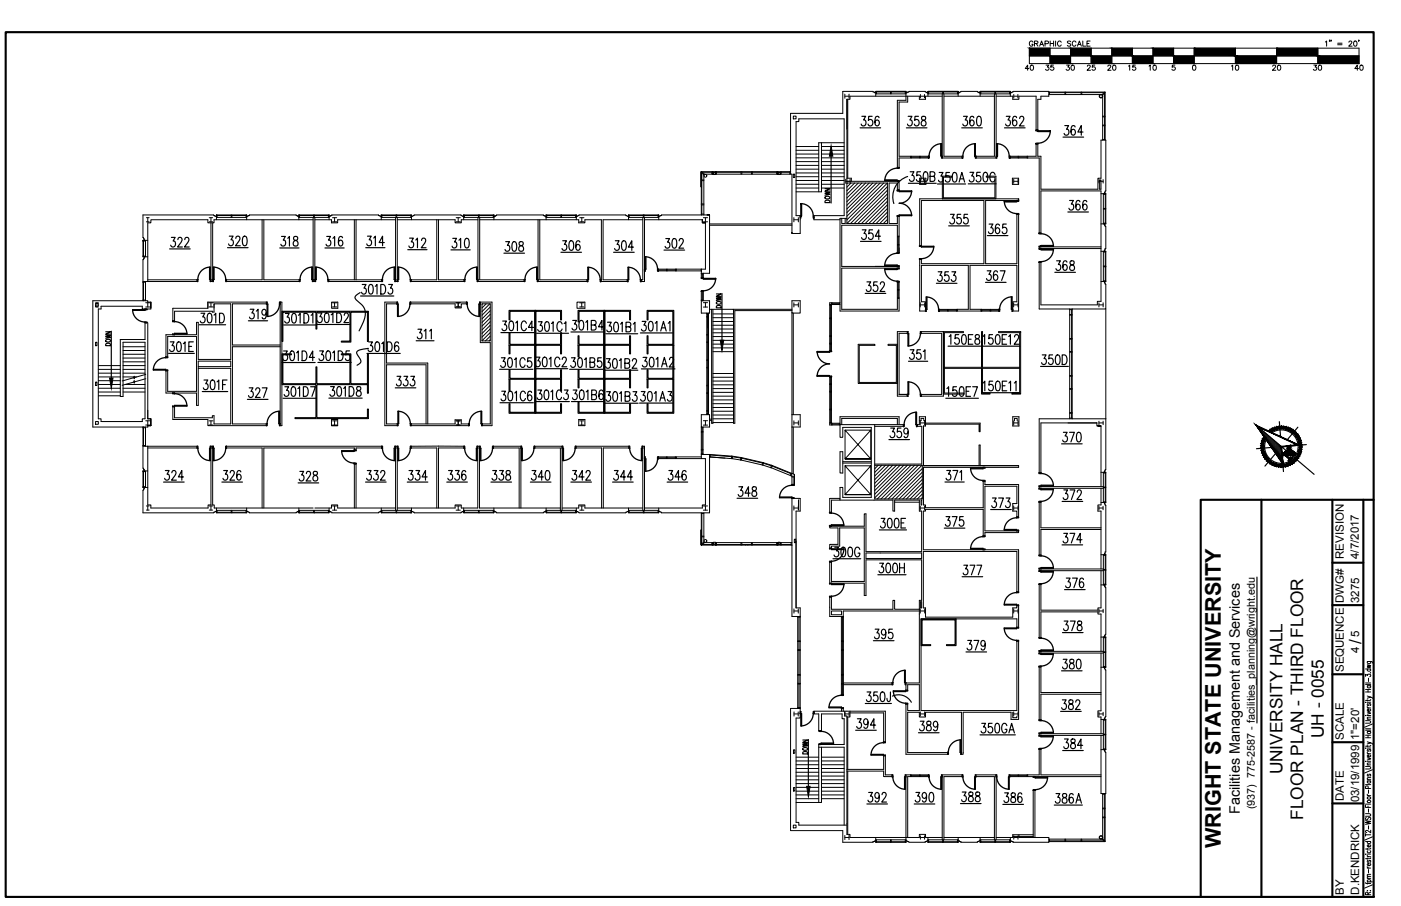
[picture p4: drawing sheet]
<svg xmlns="http://www.w3.org/2000/svg" width="432mm" height="279mm" viewBox="0 0 432 279" stroke-linecap="round" stroke-linejoin="round" font-family="sans-serif">
<defs><g id="words">
<text font-size="6.7" x="376.3" y="261.6" transform="rotate(-90 376.3 261.6)">WRIGHT STATE UNIVERSITY</text>
<g font-size="5.3">
<text x="419.6" y="198.6" transform="rotate(-90 419.6 198.6)">/</text>
<text x="408" y="227.6" transform="rotate(-90 408 227.6)">UH - 0055</text>
<text x="395.2" y="238.8" transform="rotate(-90 395.2 238.8)">UNIVERSITY HALL</text>
<text x="401.7" y="252.8" transform="rotate(-90 401.7 252.8)">FLOOR PLAN - THIRD FLOOR</text>
</g>
<g font-size="4.9">
<text x="315" y="22.9">40</text>
<text x="321.4" y="22.9">35</text>
<text x="327.7" y="22.9">30</text>
<text x="334.1" y="22.9">25</text>
<text x="340.4" y="22.9">20</text>
<text x="346.8" y="22.9">15</text>
<text x="353.1" y="22.9">10</text>
<text x="378.5" y="22.9">10</text>
<text x="391.2" y="22.9">20</text>
<text x="403.9" y="22.9">30</text>
<text x="416.6" y="22.9">40</text>
</g>
<g font-size="4.4">
<text x="35.3" y="107.9" transform="rotate(-90 35.3 107.9)">DOWN</text>
<text x="250.1" y="233.9" transform="rotate(-90 250.1 233.9)">DOWN</text>
<text x="382.2" y="251.1" transform="rotate(-90 382.2 251.1)">Facilities Management and Services</text>
</g>
<g font-size="3.5">
<text x="414.2" y="172.3" transform="rotate(-90 414.2 172.3)">REVISION</text>
<text x="418.8" y="172.4" transform="rotate(-90 418.8 172.4)">4/7/2017</text>
<text x="414.2" y="186" transform="rotate(-90 414.2 186)">DWG#</text>
<text x="418.9" y="186" transform="rotate(-90 418.9 186)">3275</text>
<text x="418.9" y="196.3" transform="rotate(-90 418.9 196.3)">5</text>
<text x="418.9" y="201.4" transform="rotate(-90 418.9 201.4)">4</text>
<text x="414.2" y="207.3" transform="rotate(-90 414.2 207.3)">SEQUENCE</text>
<text x="414.2" y="228.2" transform="rotate(-90 414.2 228.2)">SCALE</text>
<text x="418.9" y="228.2" transform="rotate(-90 418.9 228.2)">1&quot;=20'</text>
<text x="414.2" y="247.1" transform="rotate(-90 414.2 247.1)">DATE</text>
<text x="418.9" y="247.5" transform="rotate(-90 418.9 247.5)">03/19/1999</text>
<text x="414.2" y="275.9" transform="rotate(-90 414.2 275.9)">BY</text>
<text x="418.9" y="275.9" transform="rotate(-90 418.9 275.9)">D.KENDRICK</text>
</g>
<text font-size="3.3" x="386.7" y="249.5" transform="rotate(-90 386.7 249.5)">(937) 775-2587 - facilities_planning@wright.edu</text>
</g></defs>
<!-- layer: A-EXISTING -->
<g fill="none" stroke="#000" stroke-width=".31">
<path d="M244.5 35.8h.9v.9h-.9zM260.4 29v1.3M260.4 29.7h1.3M261.3 30.6v24.4M261.7 29v1.3M269.9 28.2v.4l-.8-.2v-.2h-9.3v6.8h-16.1v18M269.9 28.2l.2 .2M269.9 28.6v1.1M269.9 28.2h9.3M269.9 28.9h9.3M270.1 28.4v.5M270.1 28.4h4.4"/>
<path d="M274.5 28.4v.5M274.7 28.2v.7M274.7 28.4h4.3M279 28.2h-4.5v.2M279 28.4v.5M279.2 28.2v.4l.9-.2v-.2h5.1v.2l.8 .2v-.4M279.2 28.2l-.2 .2M279.2 28.2v2.7h-2.6v20.8M279.8 29.7v1.8h-2.7v16.7h3.6M283.7 29.1v1.1M283.7 29.7h1.2M284.9 29.1v1.1"/>
<path d="M286 28.2l.2 .2M286 28.2h9.3l-.2 .2M286 28.2v1.5M286.2 28.4v.5M286.2 28.4h4.3M290.4 29.7h-5.1v.9h-1.9v-.9h-21.4v.9h-1v38.3h12.5v-12.5h-12.5M290.4 28.9v19.8h6.2M290.5 28.4v.5M290.8 28.2v.7M290.8 28.4h4.3M290.9 28.9v19.3h5.7M290.9 29.7h15.6"/>
<path d="M295.1 28.2h-4.6v.2M295.1 28.4v.5M295.3 28.6v-.4v1.5M295.3 28.6v.3h-9.3M302.1 28.2v.4h-.4l-.5-.4h-5v.2l-.9 .2M302.1 28.2l.2 .2M302.1 28.2v1.5M302.1 28.2h9.3M302.1 28.9h9.3M302.3 28.4v.5M302.3 28.4h4.3M306.5 28.9v19.3h-5.7"/>
<path d="M306.6 28.4v.5M306.8 28.2v.7M306.8 28.4h4.4M307 29.7h5.1v.9h1.9v-.9h5.3v10.4M307 28.9v19.8h-6.2M311.2 28.2h-4.6v.2M311.2 28.4v.5M311.4 28.2v.4l.8-.2v-.2h11.1v1.5h-2.5v.9h-.9v9.5M311.4 28.2l-.2 .2M311.4 28.2v1.5M312.5 29.1v1.1M312.5 29.7h1.2"/>
<path d="M313.7 29.1v1.1M323.3 29.2h16.5v14M323.3 28.4h17.3v14.8M323.5 28.4v.8M323.5 28.6h4.7M328.2 28.4v.8M328.4 28.4v.8M328.4 28.6h4.8M333.2 28.4v.8M333.4 28.4v.8M333.4 28.6h6.9M339.8 38.6h.8"/>
<path d="M339.8 38.8h.8M339.8 35.8h.8M339.8 36h.8M340.4 28.7v7.1M340.4 36v2.6M340.4 38.8v4.2M340.5 28.4l-.8 .8M340.6 28.5l-.8 .8M216.1 53v4.7zM216.1 53v13.3M216.1 53h27.6M216.1 55.7h.8"/>
<path d="M216.1 55.5h.8M216.3 55.7v7.2M216.3 53.3l.6 .6M216.5 53.1l.6 .6M219.5 53.7v-.7v.7M219.5 53.1h-3.2v2.4M219.7 53.7v-.7v.7M219.7 53.7h-2.8v12.6M219.8 53.2h.6v.6h-.6zM220.5 53.7v-.7v.7h.3v-.7v.7h18.7v-.7v.7h.2M220.8 53.1h7.6M228.4 53v.7"/>
<path d="M228.6 53v.7M228.6 53.1h3M231.6 53v.7M231.9 53v.7M231.9 53.1h7.6M239.7 53.7v-.7v.7M239.8 53.2h.6v.6h-.6zM240.5 53v.7h3.2M240.8 53v.7M240.8 53.1h2.6M243.4 53v.7M243.7 53v.7h.4v18"/>
<path d="M244.5 53.7h.4v1.1h-.4zM245.4 48.7h6.9M245.4 58h6.9M245.4 56.8h6.9M245.4 45.2h6.9M245.4 55.7h6.9M245.4 54.5h6.9M245.4 53.3h6.9M245.4 52.2h6.9M245.4 51h6.9M245.4 49.8h6.9M245.4 47.5h6.9"/>
<path d="M245.4 46.3h6.9M253.2 44v15.2h-7.8M253.2 48.7h7M253.2 58h7M253.2 56.8h7M253.2 45.2h7M253.2 55.7h7M253.2 54.5h7M253.2 53.3h7M253.2 52.2h7M253.2 51h7M253.2 49.8h7"/>
<path d="M253.2 47.5h7M253.2 46.3h7M260.2 44h-7.9v15.2M260.7 55.9h16.4v2.8M260.7 55.3v1.3M261 55h1.4v.9M262 55.3v1.3M272.7 55.5v.2M276.6 58.7v-2.3h-2.6v12.5h2.6v-2.2M280.7 48.7h-3.6v3M280.9 48.2v.5M280.9 48.5h2.5"/>
<path d="M283.4 48.2v.5M283.5 55h1.9v1.9h-1.9zM283.6 48.2v.5M283.6 48.5h2.6M283.6 55.3v1.3M283.6 55.9h1.4M285 55.3v1.3M286.2 48.2h-5.5v.5h5.5M311.2 48.7h9.1v23.2M311.2 48.5h2.6M312 55h1.9v1.9h-1.9zM312.4 55.3v1.3"/>
<path d="M312.4 55.9h1.4M313.8 55.3v1.3M313.8 48.2v.5M314 48.2v.5M314 48.5h2.5M316.5 48.2v.5M316.8 48.2v.5M319.3 44.4v3.8h-8.1M319.9 44.4v3.8h.9v10.1h17.6v-3.3h.9v-11.8h1.5v15.7l-.4 .4v.4h-.3v9.3h.3l.2 .9h.2v6.8l-.4 .4v.4h-.3v9.3h.3l.2 .9h.2v7.6h-10.4M338.7 55.4v1M338.7 55.9h1.3M338.9 55.5h.4v2.8h-.4z"/>
<path d="M339.3 59.7h1.5l-.2 .2M339.8 43h.8M340 55.4v1M340.1 59.9h.5M340.6 59.9v4.4M340.8 59.9v4.4M44.1 74.3v4.7h.7M44.1 74.3h.7M44.1 79.2h1.4M44.1 74.3h.1M44.2 74.3v4.7l-.1 .2h.4v.4l-.4 .4v12.5M44.8 74.1v5.1"/>
<path d="M45.1 68.4h.9M45.1 67.1h.9M45.5 74.1h-1.4l.1 .2M45.5 67.1v1.3M64.5 68.4h1M64.5 67.1h1M65 67.1v1.3M65 68.7v18.1h.5v-18.1M66.7 66.7h-.4l-.4-.4h-21.8v7h.2l.2 .8M66.7 66.7v.3h9.3M66.7 66.7v-.4v1.5M66.7 66.3l.2 .2"/>
<path d="M66.9 66.3h4.4M66.9 66.5h4.4M66.9 66.5v.5M71.3 66.5v.5M71.5 66.3v.7M71.5 66.5h4.3M75.8 66.3h-4.5v.2M75.8 66.5v.5M76 66.3v.4l.9-.2v-.2h14.4v.2l.8 .2v-.4M76 66.3l-.2 .2M76 66.3v1.5M80.8 67.8v18.5h-11"/>
<path d="M81.3 67.8v18.5h11M92.1 66.3h4.6M92.1 67h9.3M92.1 66.3v1.5M92.3 66.3v.7M92.3 66.5h4.4M96.5 67.8h-30.5v.9h-1.9v-.9h-17.6v.9h-1v18.1M96.5 67v19.8h.5v-19.8M96.7 66.5v.5M96.9 66.3v.7M96.9 66.5h4.3M97 67.8h5.2v.9h1.9v-.9h17.8"/>
<path d="M101.2 66.3h-4.5v.2M101.2 66.5v.5M101.4 66.3v.4l.9-.2v-.2h14.4v.2l.8 .2v-.4M101.4 66.3l-.2 .2M101.4 66.3v1.5M102.5 68.4h1.3M102.5 67.1h1.3M103.1 67.1v1.3M109.2 67.8v18.5M109.7 67.8v18.5M117.5 66.3l.2 .2M117.5 66.3v1.5"/>
<path d="M117.7 66.3h4.4M117.7 66.5h4.4M117.7 66.5v.5M121.9 67v19.8h.5v-19.8M122.1 66.5v.5M122.3 66.3l-.2 .2M122.3 66.3v.7M122.3 66.3h4.3M122.3 66.5h4.3M122.4 67.8h17.9v.9h1.9v-.9h5.1M126.6 66.5l.2-.2v1.5M126.6 66.5v.5"/>
<path d="M126.8 66.3v.4l.9-.2v-.2h14.4v.2l.8 .2M126.8 66.7v.3h-9.3M134.6 67.8v18.5h-7.9M135.1 67.8v18.5h8M140.6 68.4h1.3M140.6 67.1h1.3M141.2 67.1v1.3M142.9 66.7v-.4v1.5M142.9 66.3l.2 .2M143.1 66.3h4.4M143.1 66.5h4.4M143.1 66.5v.5"/>
<path d="M147.3 67v19.8h14.3M147.5 66.5v.5M147.7 66.3l-.2 .2M147.7 66.3v.7M147.7 66.3h4.3M147.7 66.5h4.3M147.8 67.8h30.6v.9h1.9v-.9h5l-.1 19h8.2v-.5h-7.5v-18.5h12.2M147.8 67v19.3h13.8M152 66.5v.5M152.2 66.7v-.4v1.5M152.2 66.3l-.2 .2M165.8 67.8v19h15.2v-.5h-14.6v-18.5"/>
<path d="M168.3 66.3v.4h-.4l-.4-.4h-14.4v.2l-.9 .2v.3h-9.3v-.3M168.3 66.3l.2 .2M168.3 66.3v1.5M168.3 67h9.3M168.5 66.3h4.4M168.5 66.5h4.4M168.5 66.5v.5M172.9 66.5v.5M173.1 66.3l-.2 .2M173.1 66.3v.2M173.1 66.3h4.3M177.4 66.5h-4.3v.5"/>
<path d="M177.4 66.5v.5M177.6 66.3v.4l.9-.2v-.2h14.4v.2l.8 .2v-.4M177.6 66.3l-.2 .2M177.6 66.3v1.5M178.7 68.4h1.3M178.7 67.1h1.3M179.3 67.1v1.3M193.7 66.3l.2 .2M193.7 66.3v1.5M193.7 67h9.3M193.9 66.3h4.4M193.9 66.5h4.4"/>
<path d="M193.9 66.5v.5M198.1 67v19.3h-.5v.5h1h-.5M198.3 66.5v.5M198.5 66.3l-.2 .2M198.5 66.3v.7M198.5 66.3h4.3M198.5 66.5h4.3M198.6 67v16M198.6 67.8h17.9M202.8 66.5v.5M203 66.3v.4l.9-.2v-.2h12.2M203 66.3l-.2 .2"/>
<path d="M203 66.3v1.5M216.1 66.3h2.6h-.8M216.1 66h.8M216.1 62.9h.8M216.1 63.2h.8M216.3 63.2v2.8M216.5 67.8v.9h.9h-.9zM216.8 68.4h1.3M216.8 67.1h1.3M217.4 68.7v14.3h-14.5M217.4 67.1v1.3M218.7 66.3v18h-2.6"/>
<path d="M218.7 69.5h25.4M218.7 69.1h25.4M244.7 67.1v1.3M244.7 67.8h1.4M246.1 67.1v1.3M258.9 67.8h-8v-1.3h9.3v-29.8h-14v.8h-.8v29h1.2v5.5h-2.5v-.3v.3M259.4 67.3v1.6h1.1v-1.6M276.6 75.4h.5M276.6 75.6h.5M276.6 73h.5M276.6 72.8h.5M276.9 73v2.4"/>
<path d="M276.9 75.6v2.3M277.1 66.7v11.2h-.5v-8.4h-17.2v12.7h17.7v.5h-17.7v12.7h17.2v-8.5h.5v9h-18.2v-28.6h2.1M283.5 80v15.9h1.8v-2.8h-1.3v-11.3h14.4v13.6h-8.9M283.5 80h.5h-.5M313.4 61.8h-9.6v19.5h9.6v-15.2M313.9 66.1v29.8h-1.8v-2.8h1.3v-11.3h-14.4v13.6h8.9M313.9 61.3h-30.4v14.4h.5v-13.9h19.2v19.5h-19.2v-1.3M320.8 71.9v-13h18.5v34h-1.1v1.1h-17.4v-13.1M339.3 77.5h1.5l-.2 .2M339.3 76.1h-19v.6h19M340.1 77.7h.5M340.1 68.8h.7"/>
<path d="M340.1 64.3h.5M340.1 64.5h.5M340.6 64.3h.2l-.2 .2M340.6 64.5v4.3M340.6 77.7v4.4M340.8 64.5v4.5h-1.5M340.8 77.7v4.4M29.5 93.6h.8v.8h-.8zM29.5 94.7h.8M29.5 93.4h.8M29.9 93.4v1.3M44.1 92.5h.7"/>
<path d="M44.1 92.5v.2h1.4v.5h1M44.1 87h.7M44.1 86.8h16.7M44.2 87v5.5M44.3 92.7h-15.7v39h16.9v-.4h1M44.8 86.8v5.9M44.9 94.7h1.3M44.9 93.4h1.3M45.5 99.5v29.7h1v2.1v-2.1h-1v-2.7M45.5 93.4v1.3M45.5 86.3h15.3M46.5 95v-1.8v2.1h-2.6v-.9h-12.7v.9h-.9v33.9h.9v.8h12.7v-.8h.8v-23.6h-6.8v16.7h-.8v-17.6h7.6v-5.2"/>
<path d="M53.8 99v-3h11.6v.2h.6v-2.5h5.1v17.1h-10v-11.4h-.5v3.8h-9.4v6.9M64.4 93.4h1.3M64.4 94.7h1.3M65 93.4v1.3M66 93.7v1.3M69.8 86.8h22.5M82.1 93.7h-10.5v12.7h14.8M82.1 93.2h-18v1.9h-10.8v3.9M86.4 93.2h.5v38.1h-.5M86.4 93.7v37M101.3 86.8h16.4M101.3 86.3h16.4"/>
<path d="M102.2 93.2h1.9v1.9h-1.9zM102.5 93.4h1.3M102.5 94.7h1.3M103.1 93.4v1.3M122.3 93.7h-3.2v18.3h12.7v18.7M122.3 93.2h-3.7v38.1h3.8M126.5 93.7h13.8v1.3h1.9v-1.3h1.6M126.5 93.2h17.3M126.7 86.8h16.4M140.6 93.4h1.3M140.6 94.7h1.3M141.2 93.4v1.3"/>
<path d="M148 93.7v12h3.1v25h-2.4M148 93.2h3.6v38.1h-2.9M148.6 93.7h2.5v11.4h-2.5zM177.8 93.2h2.5v1.9h-2.5zM178.7 93.4h1.2M178.7 94.7h1.2M179.3 93.4v1.3M198.6 83.5v3.3M202.9 83.5h13.2v-.5v1.3M202.9 83.3h2.5M205.4 83v.5M205.6 83v.5"/>
<path d="M205.6 83.3h2.6M208.2 83v.5M208.4 83v.5M216.1 89.9v6.7h2.6v-3.9h-2.6M216.1 92.5h.7v.2h-.7zM216.1 84.3v1.6M216.1 84.5h.7M216.5 84.5v1.2M216.5 89.9v2.6M216.8 84.3v1.6M216.8 89.9v2.6M216.8 94.7h1.3"/>
<path d="M216.8 93.3h1.3M217.4 93.3v1.4M217.8 96.8h.6h-.6M217.8 96.6v31.3M217.8 97.8h.6M217.8 97.6h.6M218.1 96.8v6.3M218.4 96.6v31.3M218.7 95.4h25.4M219.3 95.4v35.1h.4v-35.1M219.7 98h6.4M219.7 96.8h6.4"/>
<path d="M219.7 99.1h6.4M226.1 95.4v35.1h.4v-34.7h17.6M244.1 92.7h2.5v3.9h-2.5zM244.1 96.4v49.6M244.5 96.6v31.3M244.7 93.4v1.3M244.7 94h1.4M246.1 93.4v1.3M255.7 98h.6M255.7 98.2h.6M255.7 93.9h3.2M255.7 94.1h.6"/>
<path d="M256 94.1v3.9M256 98.2v5.3M256.3 93.4v15M256.5 93.4v.5M256.5 93.7h2.2M258.7 93.4v.5M258.9 93.4h-3.2v15M276.6 92h.5M276.6 91.8h.5M276.6 89.5h.5M276.6 89.3h.5M276.9 86.9v2.4"/>
<path d="M276.9 89.5v2.3M283.6 93.4v1.3M283.6 94h1.4M285 93.4v1.3M289.5 95.7h2.5M292 95.4v.5M292.2 95.7h2.6M292.2 95.4v.5M294.8 95.4v.5M302.4 95.9h-7.4v-.5v.5h-5.5M302.4 95.9h5.5M302.4 95.4v.5"/>
<path d="M302.6 95.7h2.6M302.6 95.4v.5M305.2 95.4v.5M305.4 95.7h2.5M305.4 95.4v.5M312.4 93.4v1.3M312.4 94h1.4M313.8 93.4v1.3M320.3 80.9v14.4h10.1M329.7 95.3v33.9M329.7 97.2h.7M329.7 97h.7"/>
<path d="M329.7 95.5h.7M330.3 95.5v1.5M330.3 97.2v7.2M330.4 95.3v33.9M338.7 93.4v1.3M338.7 94h1.3M340 93.4v1.3M340.1 86.6h.5M340.1 82.3h.7M340.1 82.1h.5M340.6 86.6l.2 .2h-1.5M340.6 82.1l.2 .2"/>
<path d="M340.6 82.3v4.3M340.8 95.3v49.5h-.2l-.2 .9h-.3v9.3h.3v.4l.4 .4v14.4h-.2l-.2 .9h-.3v9.3h.3v.4l.4 .4v14.4h-.2l-.2 .9h-.3v9.3h.3M340.8 82.3v4.3M29.5 117.8h.4v1.1h-.4zM29.5 105.6h.4v1h-.4zM30.3 113.9h6.8M30.3 112.7h6.8M30.3 115.1h6.8M30.3 118.6h6.8M30.3 119.7h6.8M30.3 117.4h6.8M30.3 116.2h6.8"/>
<path d="M37.9 113.9h6.8M37.9 112.7h6.8M37.9 111.6h6.8M37.9 110.4h6.8M37.9 115.1h6.8M37.9 119.7h6.8M37.9 116.2h4.2M37.9 109.3h6.8M37.9 108.1h6.8M37.9 106.9h6.8M38.6 118.6h6.1M41.6 116.4l-.2 .4v-.8l-.3 .5-3.5 1"/>
<path d="M44.9 116.8l-3.3 .9-.2 .4v-.7l-.3 .5-3.5 .9M44.9 115.5l-3.3 .9M51.7 110.1v-6.3h8.9v16.9h-8.9v-6.4M61.1 113.6h10v17.1h-5.1v-2.5h-.6v.6h-11.6v-3.4M61.1 113.1h10v-1.7h-10v13.6h-.5v-3.8h-9.4v-6.9M86.4 106.9h-14.8v23.8h10.5M217.8 105.7h.6M217.8 118.8h.6M217.8 119h.6M217.8 110.9h.6M217.8 111.2h.6M217.8 113.5h.6"/>
<path d="M217.8 113.3h.6M217.8 105.4h.6M217.8 103.1h.6M217.8 103.3h.6M218.1 103.3v2.1M218.1 105.7v5.2M218.1 111.2v2.1M218.1 113.5v5.3M218.1 119v2.1M219.7 103.8h6.4M219.7 119.8h6.4M219.7 118.7h6.4"/>
<path d="M219.7 117.5h6.4M219.7 116.3h6.4M219.7 115.2h6.4M219.7 107.3h6.4M219.7 106.1h6.4M219.7 105h6.4M219.7 108.5h6.4M219.7 101.5h6.4M219.7 100.3h6.4M219.7 102.6h6.4M255.7 116v15.1h3.2M255.7 118.6h.6"/>
<path d="M255.7 103.8h.6M255.7 106.1h.6M255.7 118.4h.6M255.7 103.5h.6M255.7 105.9h.6M256 103.8v2.1M256 106.1v2.1M256 116.2v2.2M256 118.6v2.1M256.3 116v15.1M279.6 102.3h-3v19.9h3v-.6h-2.5h2.5M279.6 102.8h-2.5v18.8"/>
<path d="M283.9 102.3h6.9v19.9h-6.9v-.6h6.3v-18.8h-6.3M329.7 119.8h.7M329.7 116h.7M329.7 115.8h.7M329.7 104.4h.7M329.7 104.6h.7M329.7 108.6h.7M329.7 108.4h.7M330.3 104.6v3.8M330.3 108.6v7.2M330.3 116v3.8M29.5 130h.8v.8h-.8z"/>
<path d="M30.3 120.9h6.8M30.3 122.1h6.8M37.9 120.9h6.8M44.1 131.7v12.7l.4 .4v.4h-.4l.1 .3v4.6l-.1 .2h.4l-.2 .9h-.2v7h21.8l.4-.5h.4M44.1 137.4h.7M44.1 131.9h.7M44.1 137.6h16.7M44.2 131.9v5.5M44.8 131.7v5.9M44.9 131.1h1.3M44.9 129.8h1.3M45.5 137.6v18.1h1v1h17.6v-1h1"/>
<path d="M45.5 131.3h1h-1M45.5 129.8v1.3M45.5 138.1h15.3M53.3 125.4v4h10.8v1.9h18M64.4 131.1h1.3M64.4 129.8h1.3M65 129.8v1.3M69.8 138.1h11v18.6M69.8 137.6h47.9M102.2 129.4h1.9M102.2 131.3h1.9M102.5 131.1h1.3"/>
<path d="M102.5 129.8h1.3M103.1 129.8v1.3M104.1 129.4h-1.9v1.9h1.9M104.1 129.4v1.9M117.7 138.1h-8v.7h-.5v-.7h-27.9v18.6M122.4 130.7h-3.3v-18.2h12.2v18.2M126.7 138.1h7.9v18.6M126.7 130.7h13.6v-1.2h1.9v1.2h2.2M126.7 131.3h17.7M126.7 137.6h16.3M140.6 131.1h1.3M140.6 129.8h1.3"/>
<path d="M141.2 129.8v1.3M143 138.1h-7.9v18.6M147 137.6h.8M147.2 138.1v18.6h-5v-1h-1.9v1h-17.9M147.8 138.1v18.6h24.9M152 138.1h8v18.6M152 137.6h8.5M160.5 138.1v18.6M164.8 138.1h7.9v19.3M164.8 137.6h8.4v19.8M177.5 138.1h7.9v18.6M177.5 137.6h16.4"/>
<path d="M178.4 129.4h1.9v1.9h-1.9zM178.7 131.1h1.2M178.7 129.8h1.2M179.3 129.8v1.3M193.9 138.1h-8v18.6M216.1 127.9h2.6v3.8h-2.6zM216.1 131.7v8.5M216.1 139.9h.6M216.1 138.8h.6M216.1 138.6h.6M216.1 131.9h.6M216.1 133.1h.6"/>
<path d="M216.1 133.3h.6M216.4 131.9v1.2M216.4 133.3v5.3M216.4 138.8v1.1M216.7 131.7v8.5M216.8 131.1h1.3M216.8 129.7h1.3M217.4 129.7v1.4M217.8 126.6h.6M217.8 126.8h.6M217.8 121.3h.6M217.8 121.1h.6"/>
<path d="M218.1 121.3v5.3M218.1 126.8v.9M218.4 127.7h-.6h.6M218.7 129.3h.6M218.7 129.6h.6M219.7 126.8h6.4M219.7 130.3h6.4M219.7 125.7h6.4M219.7 124.5h6.4M219.7 129.2h6.4M219.7 128h6.4M219.7 123.3h6.4"/>
<path d="M219.7 122.2h6.4M219.7 121h6.4M244.1 127.9h2.5v3.8h-2.5M244.5 131.7v14.5M244.7 129.8v1.3M244.7 130.4h1.4M246.1 129.8v1.3M255.7 130.5h3.2M255.7 130.3h.6M255.7 126.2h.6M255.7 126.4h.6M255.7 120.9h.6"/>
<path d="M255.7 120.7h.6M256 120.9v5.3M256 126.4v3.9M256.5 130.8h2.2M256.5 130.5v.6M258.7 130.5v.6M258.9 131v3.9h.9v-3.1h8.7v21.6h-8.7v-3.1h-.9v3.9h-2.6v3.8h-.6v-4.3h3.2M258.9 139.3h.9v6.6h-.9zM258.9 131h19.6v.5h-8.9M258.9 131v-2.5h18.2v2.5M259.4 131v-2h17.2v2M260.4 132.6v8.9h8v-8.9h-8l8 8.9h-8l8-8.9"/>
<path d="M269.6 131v22.9h14.7v-10.4h-14.7M283.4 129.7h.5v-.7h.8v.7h.6M283.6 129.8v1.3M283.6 130.4h1.4M284.6 131.4h.7v-2.9h-1.9v2.5h-.7v.5h1.4v11.6h-14.5M284.6 131.4v12.2h29.3M285 129.8v1.3M312.1 128.5h1.9v2.9h-1.9zM312.4 129.8v1.3M312.4 130.4h1.4M312.7 129.7v-.7h.8v.7M313.8 129.8v1.3"/>
<path d="M329.7 128.9h.7M329.7 127.2h.7M329.7 127.5h.7M329.7 120.1h.7M330.3 120.1v7.1M330.3 127.5v1.4M338.4 131.4h.9h-1.2v-1h-17.3v15.4M338.7 130.4h1.3M338.7 129.9v1.1M339.3 131.4v18.7M340 129.9v1.1M340.8 129.2h-20.5v16.6"/>
<path d="M44.1 145.5v4.6M44.8 150.1h-.7v.2h1.4M44.8 145.2v5.1M45.1 157.3h.9M45.1 156h.9M45.5 145.2h-1.4v.3h.7M45.5 156v1.3M64.5 157.3h1M64.5 156h1M65 155.7v-18.1h.5v18.1h.5v1h30.5M65 156v1.3M66.7 156.7v1.5h.2v-.8"/>
<path d="M66.9 158.2h4.4M66.9 158h4.4M71.3 158v.2h4.5M71.3 157.4v.6M71.5 158h4.3M71.5 157.4v.8M76 156.7v1.5h-.2v-.8M76 157.7v.5M92.1 156.7v1.5v-.5M92.1 158.2h4.6M92.3 157.4v.8M92.3 158h4.4"/>
<path d="M96.7 158l.2 .2M96.7 157.4v.6M96.9 158.2h4.3M96.9 158h4.3M96.9 157.4v.8M97 156.7h5.2v-1h1.9v1h17.8M101.4 156.7v1.5h-.2v-.8M101.4 157.7v.5M102.5 157.3h1.3M102.5 156h1.3M103.1 156v1.3M109.2 156.7v-13.7h.5v13.7"/>
<path d="M117.5 156.7v1.5h.2v-.8M117.5 157.7v.5M117.7 158.2h4.4M117.7 158h4.4M121.9 157.4v-19.8h.5v19.8M122.1 158l.2 .2M122.1 157.4v.6M122.3 158.2h4.5M122.3 158h4.3M122.3 157.4v.8M126.6 157.4v.8M126.8 156.7v1.5v-.5"/>
<path d="M140.6 157.3h1.3M140.6 156h1.3M141.2 156v1.3M142.9 157.7h-.4l-.4 .5h-14.4l-.5-.5h-.4v-.3h-9.3v.3h-.4l-.4 .5h-14.4l-.5-.5h-.4v-.3h-9.3v.3h-.4l-.4 .5h-14.4l-.5-.5h-.4v-.3h-9.3v.8M142.9 156.7v1.5h.2v-.8M143.1 158.2h4.4M143.1 158h4.4M147.5 158l.2 .2M147.5 157.4v.6M147.7 158.2h4.3M147.7 158h4.3M147.7 157.4v.8"/>
<path d="M152.2 156.7v1.5h-.2v-.8M152.2 157.7v.5M168.3 156.7v1.5h.2v-.8M168.3 157.7v.5M168.5 158.2h4.4M168.5 158h4.4M172.9 158l.2 .2M172.9 157.4v.6M173.1 157.4v.6h4.3M173.1 158.2h4.3M173.1 158v.2M173.2 156.7h5.2v-1h1.9v1h17.8"/>
<path d="M177.6 156.7v1.5h-.2v-.8M177.6 157.7v.5M178.7 157.3h1.3M178.7 156h1.3M179.3 156v1.3M193.7 156.7v1.5h.2v-.8M193.7 157.7v.5M193.9 158.2h4.4M193.9 158h4.4M198.1 157.4v-19.8h.5v19.8M198.3 158l.2 .2M198.3 157.4v.6"/>
<path d="M198.5 158.2h4.3M198.5 158h4.3M198.5 157.4v.8M202.9 141.2h2.5M203 156.7v1.5h-.2v-.8M203 157.7v.5M205.4 140.9v.5M205.6 140.9v.5M205.6 141.2h2.6M208.2 140.9v.5M216.1 140.2v1.2h1.3v14.3h-.9v1h-17.9M216.1 140.9h-7.7v.5v-.5h-5.5v.5h13.2"/>
<path d="M216.1 158.2v9.9M216.1 158.4h.8M216.1 140.2h2.6M216.3 158.4v6.9M216.8 157.3h1.3M216.8 156h1.3M216.9 158.2v9.1h2.8M217.4 156v1.3M218.7 140.2v18h-14.8l-.5-.5h-.4v-.3h-9.3v.3h-.4l-.4 .5h-14.4l-.5-.5h-.4v-.3h-9.3v.3h-.4l-.4 .5h-14.4l-.5-.5h-.4v-.3h-9.3v.8M218.7 140.2h.2v.7h-.2M218.9 140.2l6.6 .5M218.9 140.3l6.6 .5"/>
<path d="M223.4 141.3l-4.5-.4 6.5 .5M225.5 140.7h.3l-.1 .7h-.3M225.5 140.7l-.1 .7M225.7 141.4l2.5 .5M225.7 140.9l2.6 .4M225.8 140.7l2.5 .4M228.3 141.1h.3l-.1 .8h-.3M228.3 141.1l-.1 .8M228.5 141.9l6.6 1.5M228.6 141.3l6.4 1.5M228.6 141.1l6.4 1.5M235 142.6l-.1 .8"/>
<path d="M235 142.6l.3 .1M235.1 143.4l2.4 .8M235.3 142.9l2.4 .8M235.3 142.7l2.5 .8M235.3 142.7l-.2 .7M237.5 144.2l6.6 2.6v2.6M237.8 143.5l.2 .1M237.8 143.5l-.3 .7M238 143.7l5.8 2.4M238 143.6l-.2 .7M238 143.6l6.1 2.4M243.9 145.9l-.3 .7"/>
<path d="M244.1 149.4v.1M244.1 149.4h.8M244.1 146.8h.8M244.1 147.1h.8M244.1 146l-.3 .7M244.1 146l.8 .3v.8M244.7 156.7h1.4M244.7 147.1v2.3M244.7 156v1.3M244.9 147.1v2.5h-.2M246.1 156v1.3M246.1 154.1v3.1"/>
<path d="M258.9 154.2h16.3v3.4h.5v-3.4h7.7v3.4h.6v12.5h-17.1v-11.6h-.5v3.8h-10.7v.5h2.6v5.1h-2.6v1.2h.6v-.7h2.5v-5.6h7.6v16.5h-10.1v-6h-.6v6.5M259.8 142.8h8.7M259.8 142.4h8.7M260.4 143.7l8 8.8h-8l8-8.8v8.8h-8v-8.8h8M275.7 154.9h7.7M283.6 156.7h1.4M283.6 156v1.3M283.9 154.2h.2v1.5h-.2zM285 156v1.3M303 148.4v8.3M303.6 148.4v1h10.3v10.1h-.5v-1.9h-1.3v-2.3h1.3v-5.3h-9.8v13.7h10.3v.5h-10.3v1.1M312.4 156.7h1.4"/>
<path d="M312.4 156v1.3M313.8 156v1.3M313.9 143.6v.5h-29.3v11.6h.7v.9h17.7M320.3 150.1v.5M320.3 154.8v16.4M320.8 154.8v8h18.5M320.8 150.1h19.3M320.8 150.6h19.3M338.7 156.7h1.3M338.7 156.1v1.1M339.3 150.6v5.1h-.9v1.9h.9v17.9M339.3 145.7h1.5l-.2 .2"/>
<path d="M340 156.1v1.1M340.1 150.2h.7v.2h-.7M340.1 154.8h.5M340.1 145.9h.5M340.6 154.8l.2 .2h-1.5M340.6 145.9v4.3M340.6 150.4v4.4M340.8 145.9v4.3M340.8 150.4v4.4M216.1 163.4v4.7zM216.1 168.1h28M216.1 165.6h.8"/>
<path d="M216.1 165.3h.8M216.3 165.6v2.3h3.2M216.9 167.1l-.6 .6M217.1 167.3l-.6 .6M219.5 167.3v.8v-.8M219.7 167.3v.8v-.8M219.8 167.2h.6v.7h-.6zM220.5 167.3v.8v-.8h.3v.8v-.8h18.9M220.8 167.9h7.6M228.4 167.3v.8M228.6 167.9h3M228.6 167.3v.8"/>
<path d="M231.6 167.3v.8M231.9 167.9h7.6M231.9 167.3v.8M239.5 167.3v.8v-.8M239.7 167.3v.8v-.8M239.8 167.2h.6v.7h-.6zM240.8 167.9h3M240.8 167.3v.8M243.8 167.3v.8M244.1 167.3h-3.6v.8M244.8 166.3h.5v1.1h-.5zM256.3 179.8h10.1v3.9h.5v-11.1h17.1v12.5h-.6v25.5h-4.2"/>
<path d="M266.9 170.5h17.1v1.7h-17.1zM303 165.3v-8.2h-17.7v.5h-.7v11.9h29.3v13.1M320.3 175.5v.5M320.8 175.5h19.3M320.8 176h19.3M339.3 176v11.5h-.9v.7h-17.6v-8M339.3 171.1h1.5l-.2 .2M339.3 163.3h-18.5v7.9M340.1 175.6h.7M340.1 175.8h.7M340.1 171.3h.5M340.6 171.3v4.3"/>
<path d="M340.6 175.8v4.4M340.8 171.3v4.5M340.8 175.8v4.4M244.7 187.8v1.3M244.7 188.4h1.3M245.9 197.8v2.6h.7M245.9 190.3h.7M245.9 190.1v7.7M245.9 197.8h.7M245.9 197.6h.7M246 187.8v1.3M246.2 190.3v7.3"/>
<path d="M246.2 197.8v2.6M246.6 190.1h-2.5v-36.4h2.5v3.9h-1.2v29.9h1.2v31h-2.9v37.7h16.1v3.6h9.3l.4-.5h.4v-.3h9.3v.3h.4l.5 .5h5.1l.4-.5h.4v-.3h9.3M255.7 184.1v6h4.2v24.4M256.3 188.4h3.1v1.2h-3.1zM256.3 184.1v3.8h18.9v-2.8h.5v2.8h7.7M259.3 190.3h.6M259.3 190.1v24.4M259.3 197.8h.6M259.3 197.6h.6M259.6 190.3v7.3M259.6 197.8v2.6M283.4 188.4h-23.5v1.7"/>
<path d="M283.6 187.8v1.3M283.6 188.4h1.4M283.7 185.6h.3v1.9h-.3zM285 187.8v1.3M312.4 187.8v1.3M312.4 188.4h1.4M313.4 182.6v-12.5h-28.8v17.4h.7v2.8h26.8v-2.8h1.3v-.7M313.4 193.5v-2.6h-29.5v28.2h29.5v-21.4M313.8 187.8v1.3M313.9 197.7v24.2h-2.3v-2.2h-14.7v12.9h-.6v-12.9h-11v1.4h-1.9v-1.4h-3.6v12.4h12.3M313.9 186.8v6.7M320.3 180.2v16.4"/>
<path d="M320.8 196.6v-7.9h17.6v.7h.9v11.5M338.7 188.4h1.3M338.7 187.9v1M339.3 196.5h1.5v.2h-.7M340 187.9v1M340.1 180.2h.5M340.6 180.2l.2 .2h-1.5M340.6 196.7v4.3M340.8 196.7v4.3M244.7 219.5v1.3M245.9 210.7v7.8h.7v1.7M245.9 208.2v2.5h.7"/>
<path d="M245.9 200.4v7.8M245.9 218.3h.7M245.9 211h.7M245.9 208.2h.7M245.9 208h.7M245.9 200.6h.7M246 219.5v1.3M246.2 200.6v7.4M246.2 208.2v2.5M246.2 211v7.3M259.3 211h.6M259.3 208.2h.6"/>
<path d="M259.3 208h.6M259.3 210.7h.6M259.3 200.6h.6M259.3 200.4h.6M259.4 218.5v.8M259.6 200.6v7.4M259.6 208.2v2.5M259.6 211v3.2M259.9 218.5v.8M259.9 210.6h15.1M259.9 211.2h15.1M260.4 219.3v1.5h.6v36.5h1v1h21.4v-1h1.9v1h5.1"/>
<path d="M261.7 219.5v1.3M262 219.3v1.8h-1M262 219.9h10.3v8.9M279.2 211.2v1.6M279.2 217.1v15.5h12.9M279.8 212.8v-1.6h3.6v7.9h-3.6v-2M283.6 219.5v1.3M285 219.5v1.3M312.1 219.7v1.6h1.3v-.4M312.4 219.5v1.3M313.8 219.5v1.3M320.3 200.9v.5"/>
<path d="M320.3 205.6v16.4M320.8 205.6v8h18.5M320.8 200.9h19.3M320.8 201.4h19.3M338.7 219.6v1.1M339.3 201.4v17.8h-.9v1.9h.9v5.2M339.3 205.8h1.5h-.4M339.3 214.1h-18.5v7.9M340 219.6v1.1M340.1 201h.7v.2h-.7h.5v4.4M340.1 205.6h.5M340.4 205.8v.4l.4 .4v14.4h-.2l-.2 .9h-.3v9.3h.3v.4l.4 .4v12.7h-1.5v-17.9"/>
<path d="M340.6 205.6l.2 .2M340.8 201.2v4.4M244.6 231.2h.4v1.1h-.4zM244.7 220.2h1.3M245.4 233.5h6.9M245.4 234.7h6.9M245.4 235.8h6.9M245.4 237h6.9M245.4 239.3h6.9M245.4 238.2h6.9M246.6 220.2v1.2h-1.2v32.2h.8v.9h14.8M246.6 220.2h.1"/>
<path d="M252.3 230.4h7.9v24.1M253.2 230.4v17.1h-7.8M253.2 233.5h7M253.2 234.7h7M253.2 235.8h7M253.2 237h7M253.2 239.3h7M253.2 238.2h7M260.4 220.2h1.3M261 237.8h11.3v1.7h2.7M261.3 221.1v16.2M261.3 237.8v19.5"/>
<path d="M272.3 233.1v4.2h-11.3M272.9 228.8v-9.5h-22v.9h1.4v5.2h.9v-5.2h6.3v1.5h.7v7.9h-7.9v17.9M272.9 233.1v5.9h2.1M279.2 239.5v20.3h-.2M279.2 239h7M280.7 239v.5M280.9 239.2h2.5M280.9 239v.5M283.4 239v.5M283.6 239.2h2.6M283.6 239v.5M283.6 220.2h1.4"/>
<path d="M286.2 239.5h-6.4v18.8M290.4 239h6.2M290.4 239.5v19.5M296.6 239.5h-5.7v19.5M300.8 239.5h5.7v19.5M300.8 239h6.2M307 239.5v19.5M311.2 239.5h7.2M311.2 239.2h2.6M312.4 220.2h1.4M313.8 239v.5M314 239.2h2.5"/>
<path d="M314 239v.5M316.5 239v.5M316.8 239v.5M319 239.5h20.3M320.3 231v8h-9.1M320.3 226.3v.5M320.8 231v8h18.5M320.8 226.3h19.3M320.8 226.8h19.3M338.7 220.2h1.3M339.3 221.9h1.5l-.2 .2M340.1 226.4h.7v.2h-.7"/>
<path d="M340.1 231h.5M340.1 222.1h.5M340.6 231l.2 .2h-1.5M340.6 222.1v4.3M340.6 226.6v4.4M340.8 222.1v4.3M340.8 226.6v4.4M244.5 254.5h.9v.8h-.9zM244.6 242.9h.4v1h-.4zM245.4 244h6.9M245.4 245.1h6.9M245.4 246.3h6.9"/>
<path d="M245.4 241.7h6.9M245.4 240.5h6.9M245.4 242.8h6.9M253.2 244h7M253.2 245.1h7M253.2 246.3h7M253.2 241.7h7M253.2 240.5h7M253.2 242.8h7M260.4 258.3h1.3M260.4 257.6v1.3M261.7 257.6v1.3"/>
<path d="M269.9 258.3v1.5h4.6M270.1 259.6h4.4M270.1 259v.8M274.5 259.8h4.5M274.5 259v.8M274.7 259.6h4.3M274.7 259v.8M279 259v.8M283.7 258.3h1.3M283.7 257.7v1.1M285 257.7v1.1M286 258.3v1.5h4.5"/>
<path d="M286.2 259.6h4.3M286.2 259v.8M290.5 259.8h4.6M290.5 259v.8M290.8 259.6h4.3M290.8 259v.8M290.9 258.3h15.6M295.1 259v.8M295.3 258.3v1.5h-.2M302.1 258.3v1.5h4.5M302.3 259.6h4.3M302.3 259v.8"/>
<path d="M306.6 259.8h4.6M306.6 259v.8M306.8 259.6h4.4M306.8 259v.8M311.2 259v.8M311.4 258.3v1.5h-.2M312.1 258h6.3M312.5 258.3h1.2M312.5 257.7v1.1M313.7 257.7v1.1M314 257.4v.9h9.3v1.5h-11.1l-.4-.5h-.4v-.3h-9.3v.3h-.4l-.5 .5h-5l-.5-.5h-.4M318.4 257.4h-6.3v.9h-5.1"/>
<path d="M318.4 243.7v14.6M319 243.7v14.6M323.5 259.3h4.7M323.5 258.8v.7M328.2 258.8v.7M328.4 259.3h4.8M328.4 258.8v.7M333.2 258.8v.7M333.4 259.3h6.8M333.4 258.8v.7M339.7 258.8l.8 .7M339.8 244.7v14.1h-16.5"/>
<path d="M339.8 258.6l.8 .8M339.8 252.2h.8M339.8 252h.8M339.8 244.9h.8M339.8 249.2h.8M339.8 249.4h.8M340.4 244.9v4.3M340.4 249.4v2.6M340.4 252.2v7M340.6 244.7v14.8h-17.3"/>
<circle cx="339.3" cy="29.7" r=".54"/>
<circle cx="339.3" cy="29.7" r=".46"/>
<circle cx="217.4" cy="54.2" r=".43"/>
<circle cx="217.4" cy="166.8" r=".43"/>
<circle cx="339.3" cy="258.3" r=".54"/>
<circle cx="339.3" cy="258.3" r=".46"/>
</g>
<!-- layer: ROOM-NUMBER -->
<g fill="none" stroke="#000" stroke-width=".36">
<path d="M265.1 39.4h6.3M265.6 35.9h1.2l-.6 1.1a.86 .86 0 0 1 .7 1.2 .86 .86 0 0 1-1.4 .3l-.1-.2M268.8 35.9h-1l-.2 1.2a.95 .95 0 0 1 1.5 .6 .95 .95 0 0 1-1 1.1l-.6-.5M270.9 36.3l-.1-.3-.5-.1a1.62 1.62 0 0 0-.6 1.9l.3 .9a.81 .81 0 0 0 1-.8 .81 .81 0 0 0-1-.8l-.3 .7M279.4 39.4h6.3M279.9 35.9h1.2l-.7 1.1a.86 .86 0 0 1 .7 1.2 .86 .86 0 0 1-1.3 .3l-.1-.2M283.1 35.9h-1.1l-.1 1.2a.95 .95 0 0 1 1.5 .6 .95 .95 0 0 1-1.1 1.1l-.5-.5M284.1 36v.8a1.18 1.18 0 0 1 1.1 .6 1.18 1.18 0 0 1 0 1.3 .92 .92 0 0 1-1.4-.7 .92 .92 0 0 1 1.2-1l.2-.2a.62 .62 0 0 0-.3-.9zM296.4 39.4h6.4M297 35.9h1.1l-.6 1.1a.86 .86 0 0 1 .7 1.2 .86 .86 0 0 1-1.3 .3l-.2-.2M300.1 36.3l-.1-.3-.5-.1a1.62 1.62 0 0 0-.6 1.9l.3 .9a.81 .81 0 0 0 1-.8 .81 .81 0 0 0-1-.8l-.3 .7M301.3 36l.5-.1a1.77 1.77 0 0 1 .6 2.4l-.3 .4-.5 .1a2.32 2.32 0 0 1-.3-2.8z"/>
<path d="M309.6 39.4h6.3M310.1 35.9h1.2l-.6 1.1a.86 .86 0 0 1 .7 1.2 .86 .86 0 0 1-1.4 .3l-.1-.2M313.3 36.3l-.1-.3-.5-.1a1.62 1.62 0 0 0-.6 1.9l.3 .9a.81 .81 0 0 0 1-.8 .81 .81 0 0 0-1-.8l-.3 .7M314.3 36.6l.4-.7 .6 .1 .2 .4-.3 1-1 1.4h1.5M328.2 38.7h1.1l-.6 1.2a.85 .85 0 0 1 .7 1.2 .85 .85 0 0 1-1.4 0M331.4 39.2l-.1-.3-.6-.2a2.32 2.32 0 0 0-.3 2.9 .82 .82 0 0 0 1.1-.8 .82 .82 0 0 0-1.1-.8l-.3 .7M279.7 54.4a6.6 6.6 0 0 0-4.2 8.4M280 56.5h8.5M280.5 53h1.2l-.7 1.1a.87 .87 0 0 1 .7 1.2 .87 .87 0 0 1-1.3 .4l-.1-.3M283.7 53h-1.1l-.1 1.2a.94 .94 0 0 1 1.5 .6 .94 .94 0 0 1-1.1 1.1l-.5-.5M284.9 53.1l.5-.1a2.02 2.02 0 0 1 0 2.9h-.2a2.29 2.29 0 0 1-.3-2.8zM286.7 54.4l1.2-.2 .2-.4-.2-.7-1.2-.1v2.9h.9a.82 .82 0 0 0 .6-.7 .82 .82 0 0 0-.6-.8"/>
<path d="M288.9 56.7h8.7M289.5 53.2h1.1l-.6 1.1a.87 .87 0 0 1 .7 1.2 .87 .87 0 0 1-1.3 .4l-.1-.3M292.6 53.2h-1l-.1 1.3a.94 .94 0 0 1 1.4 .5 .94 .94 0 0 1-1 1.1l-.5-.5M293.8 53.3l.5-.1a2.02 2.02 0 0 1 0 2.9h-.2a2.29 2.29 0 0 1-.3-2.8zM295.6 56.1l.9-2.9 .8 2.9M295.9 55.2h1.1M298.4 56.7h8.6M299 53.1h1.1l-.6 1.2a.87 .87 0 0 1 .7 1.2 .87 .87 0 0 1-1.4 .3l-.1-.3M302.1 53.1h-1l-.1 1.3a.94 .94 0 0 1 1.4 .5 .94 .94 0 0 1-1 1.2l-.5-.6M303.3 53.3l.5-.2a2.02 2.02 0 0 1 0 3h-.2a2.29 2.29 0 0 1-.3-2.8zM306.7 53.8a.83 .83 0 0 0-1.1-.6 .83 .83 0 0 0-.5 1.1v.7a.83 .83 0 0 0 .5 1.1 .83 .83 0 0 0 1.1-.7M327.6 42.3h6.4"/>
<path d="M333.8 40.7h-1.6l1.1-2v3M52.3 76.8h6.3M52.8 73.2h1.2l-.6 1.1a.86 .86 0 0 1 .6 1.2 .86 .86 0 0 1-1.3 .4l-.1-.3M54.8 73.9l.5-.7 .6 .1 .2 .5-.3 1-1.1 1.4h1.5M57 73.9l.4-.7 .6 .1 .2 .5-.3 1-1.1 1.4h1.5M70.1 76.4h6.4M70.7 72.8h1.1l-.6 1.1a.87 .87 0 0 1 .7 1.2 .87 .87 0 0 1-1.3 .4l-.1-.3M72.7 73.5l.1-.4a.68 .68 0 0 1 .9-.1 .68 .68 0 0 1 .1 .9l-1.2 1.9h1.5M75 73l.5-.2a2.02 2.02 0 0 1 0 3h-.2a2.29 2.29 0 0 1-.3-2.8zM86.2 76.5h6M86.8 72.9h1.1l-.6 1.2a.85 .85 0 0 1 .7 1.2 .85 .85 0 0 1-1.4 0M88.7 73.5l.5-.6v3"/>
<path d="M90.6 73.1v.8a1.18 1.18 0 0 1 1.1 .6 1.18 1.18 0 0 1-.1 1.2 .92 .92 0 0 1-1.3-.6 .92 .92 0 0 1 1.1-1l.2-.2a.63 .63 0 0 0-.3-1zM100.2 76.5h5.9M100.7 72.9h1.2l-.7 1.2a.85 .85 0 0 1 .8 1.2 .85 .85 0 0 1-1.5 0M102.6 73.5l.5-.6v3M105.6 73.3l-.1-.2-.6-.2a2.32 2.32 0 0 0-.3 2.8 .82 .82 0 0 0 1.1-.7 .82 .82 0 0 0-1.1-.8l-.3 .7M112.7 76.4h6M113.3 72.8h1.1l-.6 1.1a.87 .87 0 0 1 .7 1.2 .87 .87 0 0 1-1.4 .4l-.1-.3M115.2 73.4l.5-.6v3M118.4 74.8h-1.5l1-2v3M125.7 77h5.9M126.2 73.4h1.2l-.6 1.2a.85 .85 0 0 1 .7 1.3 .85 .85 0 0 1-1.5 0M128.1 74l.6-.6v3"/>
<path d="M129.9 74.2l.1-.5a.68 .68 0 0 1 1-.1 .68 .68 0 0 1 .1 1l-1.3 1.8h1.5M139 77.1h5.9M139.5 73.5h1.2l-.6 1.1a.87 .87 0 0 1 .7 1.2 .87 .87 0 0 1-1.4 .4l-.1-.3M141.4 74.1l.6-.6v3M143.5 73.7l.5-.2a2.02 2.02 0 0 1 0 3h-.2a2.29 2.29 0 0 1-.3-2.8zM155.3 78.1h6.4M155.9 74.5h1.1l-.6 1.2a.85 .85 0 0 1 .7 1.2 .85 .85 0 0 1-1.4 0M158.1 74.7l.5-.2a2.02 2.02 0 0 1 0 3h-.2a1.77 1.77 0 0 1-.5-2.4zM160.1 74.7v.8a1.18 1.18 0 0 1 1.1 .6 1.18 1.18 0 0 1 0 1.3 .92 .92 0 0 1-1.4-.7 .92 .92 0 0 1 1.1-1l.3-.2a.63 .63 0 0 0-.4-1zM172.9 77.8h6.3M173.4 74.2h1.2l-.6 1.2a.87 .87 0 0 1 .6 1.2 .87 .87 0 0 1-1.3 .3l-.1-.3M175.7 74.4l.5-.2a2.02 2.02 0 0 1 0 3h-.2a2.29 2.29 0 0 1-.3-2.8z"/>
<path d="M178.7 74.7l-.1-.3-.5-.2a2.29 2.29 0 0 0-.3 2.9 .81 .81 0 0 0 1-.8 .81 .81 0 0 0-1-.8l-.3 .7M189.1 77.8h6.4M189.6 74.2h1.2l-.6 1.2a.87 .87 0 0 1 .7 1.2 .87 .87 0 0 1-1.4 .3l-.1-.3M191.9 74.4l.5-.2a2.02 2.02 0 0 1 0 3h-.2a2.29 2.29 0 0 1-.3-2.8zM195.3 76.2h-1.6l1-2v3M204.7 77.1h6.3M205.2 73.6h1.2l-.7 1.1a.87 .87 0 0 1 .7 1.2 .87 .87 0 0 1-1.3 .4l-.1-.3M207.4 73.7l.6-.1a2.02 2.02 0 0 1 0 2.9h-.3a2.29 2.29 0 0 1-.3-2.8zM209.3 74.3l.1-.5a.68 .68 0 0 1 1-.1 .68 .68 0 0 1 .1 1l-1.3 1.8h1.5M265.2 74.4h6.4M265.8 70.9h1.1l-.6 1.1a.86 .86 0 0 1 .7 1.2 .86 .86 0 0 1-1.3 .3l-.2-.2M268.9 70.9h-1l-.1 1.3a.95 .95 0 0 1 1.5 .5 .95 .95 0 0 1-1.1 1.1l-.5-.5"/>
<path d="M271.4 72.8h-1.6l1-1.9v2.9M292.4 69.7h6.3M292.9 66.1h1.2l-.6 1.1a.87 .87 0 0 1 .7 1.2 .87 .87 0 0 1-1.4 .4l-.1-.3M296.1 66.1h-1l-.1 1.3a.94 .94 0 0 1 1.4 .5 .94 .94 0 0 1-1 1.2l-.6-.6M298.2 66.1h-1l-.1 1.3a.94 .94 0 0 1 1.4 .5 .94 .94 0 0 1-1 1.2l-.5-.6M304.3 72.7h6.4M304.9 69.1h1.1l-.6 1.1a.87 .87 0 0 1 .7 1.2 .87 .87 0 0 1-1.3 .4l-.2-.3M308 69.5l-.1-.2-.5-.2a2.29 2.29 0 0 0-.3 2.8 .81 .81 0 0 0 1-.8 .81 .81 0 0 0-1-.7l-.3 .7M310.1 69.1h-1l-.1 1.3a.94 .94 0 0 1 1.5 .5 .94 .94 0 0 1-1.1 1.2l-.5-.6M329.1 65.4h6.4M329.7 61.8h1.1l-.6 1.1a.86 .86 0 0 1 .7 1.2 .86 .86 0 0 1-1.3 .4l-.1-.3M332.8 62.2l-.1-.3-.5-.1a1.62 1.62 0 0 0-.6 2l.3 .8a.81 .81 0 0 0 1-.7 .81 .81 0 0 0-1-.8l-.3 .7"/>
<path d="M335 62.2l-.2-.3-.5-.1a1.62 1.62 0 0 0-.6 2l.3 .8a.81 .81 0 0 0 1.1-.7 .81 .81 0 0 0-1.1-.8l-.3 .7M61.9 96.6h1.2l-.6 1.1a.85 .85 0 0 1 .7 1.3 .85 .85 0 0 1-1.5 0M64.2 96.7l.5-.1a2.02 2.02 0 0 1 0 3h-.2a1.77 1.77 0 0 1-.5-2.4zM66 97.2l.5-.6v3M67.7 96.6h.7a1.81 1.81 0 0 1 0 3h-.7zM76.6 98.9h5.9M77.1 95.4h1.2l-.7 1.1a.85 .85 0 0 1 .8 1.3 .85 .85 0 0 1-1.5 0M79 95.9l.5-.5v2.9M82.1 96.4a.78 .78 0 0 1-.8 .8 .87 .87 0 0 1-.6-1 .87 .87 0 0 1 1.1-.7 2.66 2.66 0 0 1 0 2.7l-.6 .1-.4-.4M88 96.7h1.1l-.6 1.1a.87 .87 0 0 1 .7 1.2 .87 .87 0 0 1-1.3 .3l-.2-.2M90.2 96.8l.5-.1a2.02 2.02 0 0 1 0 2.9h-.2a2.29 2.29 0 0 1-.3-2.8zM92 97.2l.5-.5v2.9"/>
<path d="M93.7 96.7h.7a1.8 1.8 0 0 1 0 2.9h-.7zM95.9 97.2l.5-.5v2.9M98.1 96.5h1.1l-.6 1.2a.85 .85 0 0 1 .7 1.2 .85 .85 0 0 1-1.5 0M100.3 96.7l.5-.2a2.02 2.02 0 0 1 0 3h-.2a1.77 1.77 0 0 1-.5-2.4zM102.1 97.1l.5-.6v3M103.8 96.5h.7a1.81 1.81 0 0 1 0 3h-.7zM106.1 97.2l.1-.4a.68 .68 0 0 1 1-.1 .68 .68 0 0 1 .1 1l-1.3 1.8h1.5M111 90.2a1.88 1.88 0 0 0-1.6 1.7l.4 .6a5 5 0 0 1 2.8 4.3 11.8 11.8 0 0 1-1.9 5.2M111.1 91.3h10.3M111.6 87.7h1.2l-.6 1.2a.87 .87 0 0 1 .7 1.1 .87 .87 0 0 1-1.4 .4l-.1-.3M113.9 87.9l.5-.2a2.02 2.02 0 0 1 0 3h-.2a2.29 2.29 0 0 1-.3-2.8zM115.7 88.3l.5-.6v3"/>
<path d="M117.4 87.7h.7a1.8 1.8 0 0 1 0 3h-.7zM119.8 87.7h1.2l-.7 1.2a.87 .87 0 0 1 .7 1.1 .87 .87 0 0 1-1.3 .4l-.1-.3M154.9 99h1.2l-.6 1.1a.87 .87 0 0 1 .6 1.2 .87 .87 0 0 1-1.3 .4l-.1-.3M157.2 99.2l.5-.2a2.02 2.02 0 0 1 0 3h-.2a2.29 2.29 0 0 1-.3-2.8zM159 99.6l.5-.6v3M162.2 99.7a.83 .83 0 0 0-1-.7 .83 .83 0 0 0-.6 1.1v.8a.83 .83 0 0 0 .6 1.1 .83 .83 0 0 0 1-.7M165.9 99.2h1.2l-.6 1.1a.86 .86 0 0 1 .7 1.2 .86 .86 0 0 1-1.4 .4l-.1-.3M168.2 99.3l.5-.1a1.77 1.77 0 0 1 .5 2.4l-.2 .4-.5 .2a2.32 2.32 0 0 1-.3-2.9zM170 99.8l.5-.6v3M173.2 99.9a.83 .83 0 0 0-1-.7 .83 .83 0 0 0-.5 1.1l.1 1.2a.74 .74 0 0 0 .7 .7 .74 .74 0 0 0 .7-.7M173.9 99.8l.5-.6v3M176.5 98.8h1.2l-.6 1.1a.87 .87 0 0 1 .6 1.2 .87 .87 0 0 1-1.3 .4l-.1-.3"/>
<path d="M178.7 99l.6-.2a2.02 2.02 0 0 1 0 3h-.2a2.29 2.29 0 0 1-.4-2.8zM180.5 99.4l.6-.6v3M187.2 99.4h1.2l-.6 1.1a.85 .85 0 0 1 .7 1.3 .85 .85 0 0 1-1.5 0M189.5 99.5l.5-.1a2.02 2.02 0 0 1 0 2.9h-.2a1.77 1.77 0 0 1-.6-2.4zM191.3 99.9l.5-.5v2.9M195.2 99.9l.5-.5v2.9M197.9 99.1h1.2l-.6 1.2a.85 .85 0 0 1 .7 1.2 .85 .85 0 0 1-1.5 0M200.1 99.3l.6-.2a2.02 2.02 0 0 1 0 3h-.2a1.77 1.77 0 0 1-.6-2.4zM201.9 99.7l.6-.6v3M206 99.7l.5-.6v3M266.7 90.5h6.3M267.2 86.9h1.2l-.7 1.2a.85 .85 0 0 1 .8 1.2 .85 .85 0 0 1-1.5 0"/>
<path d="M270.4 86.9h-1.1l-.1 1.3a.94 .94 0 0 1 1.5 .5 .94 .94 0 0 1-1.1 1.2l-.5-.6M271.3 87.6l.1-.4a.68 .68 0 0 1 1-.1 .68 .68 0 0 1 .1 1l-1.3 1.8h1.5M288.6 87.4h6.4M289.2 83.8h1.1l-.6 1.1a.86 .86 0 0 1 .7 1.2 .86 .86 0 0 1-1.4 .4l-.1-.3M292.3 83.8h-1l-.1 1.3a.95 .95 0 0 1 1.4 .5 .95 .95 0 0 1-1 1.2l-.5-.6M293.4 83.8h1.1l-.6 1.1a.86 .86 0 0 1 .7 1.2 .86 .86 0 0 1-1.3 .4l-.1-.3M303.7 87.1h6.4M304.3 83.5h1.1l-.6 1.1a.87 .87 0 0 1 .7 1.2 .87 .87 0 0 1-1.3 .4l-.1-.3M307.4 83.9l-.1-.2-.5-.2a2.29 2.29 0 0 0-.3 2.8 .81 .81 0 0 0 1-.7 .81 .81 0 0 0-1-.8l-.3 .7M308.3 83.5h1.5l-1.1 3M325.1 84h6.4M325.7 80.4h1.1l-.6 1.2a.85 .85 0 0 1 .7 1.2 .85 .85 0 0 1-1.4 0"/>
<path d="M328.8 80.8l-.1-.2-.5-.2a2.32 2.32 0 0 0-.3 2.9 .82 .82 0 0 0 1-.8 .82 .82 0 0 0-1-.8l-.3 .7M329.9 80.6v.8a1.18 1.18 0 0 1 1.1 .6 1.18 1.18 0 0 1 0 1.3 .92 .92 0 0 1-1.4-.7 .92 .92 0 0 1 1.1-1l.3-.2a.63 .63 0 0 0-.4-1zM52 109h7.9M52.5 105.4h1.2l-.7 1.2a.85 .85 0 0 1 .7 1.2 .85 .85 0 0 1-1.4 0M54.7 105.6l.5-.2a2.02 2.02 0 0 1 0 3h-.2a1.77 1.77 0 0 1-.5-2.4zM56.5 106l.5-.6v3M58.2 106.8h.8M59.6 105.4h-1.4v3h1.4M61.4 100.2h8.1M62.9 117.2h1.1l-.6 1.1a.85 .85 0 0 1 .7 1.3 .85 .85 0 0 1-1.4 0M65.1 117.3l.5-.1a2.02 2.02 0 0 1 0 3h-.2a1.77 1.77 0 0 1-.5-2.4zM66.9 117.8l.5-.6v3"/>
<path d="M68.6 118.6h.8M70 117.2h-1.4v3M76.8 119.6h1.2l-.7 1.1a.87 .87 0 0 1 .7 1.2 .87 .87 0 0 1-1.3 .4l-.1-.3M80.8 119.6h1.5l-1 3M86.9 111.8h10.2M87.4 108.2h1.2l-.7 1.2a.85 .85 0 0 1 .7 1.3 .85 .85 0 0 1-1.4 0M87.4 100.2h9.9M87.8 119.3h1.2l-.7 1.1a.87 .87 0 0 1 .7 1.2 .87 .87 0 0 1-1.3 .4l-.1-.3M89.6 108.4l.5-.2a2.02 2.02 0 0 1 0 3h-.2a1.77 1.77 0 0 1-.5-2.4zM90 119.4l.5-.1a2.02 2.02 0 0 1 0 2.9h-.2a2.29 2.29 0 0 1-.3-2.8zM91.4 108.8l.5-.6v3M91.8 119.8l.5-.5v2.9"/>
<path d="M93.1 108.2h.7a1.81 1.81 0 0 1 0 3h-.7zM93.5 119.3h.7a1.8 1.8 0 0 1 0 2.9h-.7zM95.7 119.3h1.5l-1 2.9M96.9 110.2h-1.6l1.1-2v3M97.5 100.1h10.3M98 111.8h10.2M98.5 108.2h1.2l-.6 1.2a.85 .85 0 0 1 .7 1.2 .85 .85 0 0 1-1.5 0M100.7 108.4l.6-.2a2.02 2.02 0 0 1 0 3h-.2a1.77 1.77 0 0 1-.6-2.4zM101.9 119.2h1.2l-.7 1.1a.86 .86 0 0 1 .7 1.2 .86 .86 0 0 1-1.3 .4l-.1-.3M102.5 108.8l.6-.6v3M104.1 119.4l.5-.2a1.77 1.77 0 0 1 .6 2.4l-.2 .4-.6 .2a2.32 2.32 0 0 1-.3-2.8zM104.2 108.2h.8a1.81 1.81 0 0 1 0 3h-.8z"/>
<path d="M105.9 119.8l.5-.6v3M107.6 119.2h.7a1.8 1.8 0 0 1 0 3h-.7zM107.7 108.2h-1l-.1 1.3a.94 .94 0 0 1 1.4 .5 .94 .94 0 0 1-1 1.2l-.5-.6M110 119.4v.8a1.18 1.18 0 0 1 1.1 .6 1.18 1.18 0 0 1 0 1.2 .92 .92 0 0 1-1.3-.7 .92 .92 0 0 1 1.1-1l.2-.1a.62 .62 0 0 0-.3-1zM113.1 109h10.3M113.6 107.4a5.6 5.6 0 0 0-3.6 1l-.1 .3 .2 .7a2.67 2.67 0 0 1 1 2.4l-1.1 .8M113.6 105.4h1.2l-.6 1.2a.86 .86 0 0 1 .7 1.2 .86 .86 0 0 1-1.4 .3l-.1-.3M115.9 105.6l.5-.2a1.77 1.77 0 0 1 .5 2.4l-.2 .5-.5 .1a2.32 2.32 0 0 1-.3-2.8zM117.7 106l.5-.6v3M119.4 105.4h.7a1.8 1.8 0 0 1 0 3h-.7zM121.8 119.6h6.4M122.4 116h1.1l-.6 1.2a.86 .86 0 0 1 .7 1.2 .86 .86 0 0 1-1.3 .3l-.1-.3"/>
<path d="M122.8 105.9l-.1-.3-.5-.2a1.62 1.62 0 0 0-.6 2l.3 .9a.81 .81 0 0 0 1.1-.8 .81 .81 0 0 0-1.1-.8l-.3 .7M124.5 116h1.2l-.7 1.2a.86 .86 0 0 1 .7 1.2 .86 .86 0 0 1-1.3 .3l-.1-.3M126.6 116h1.2l-.7 1.2a.86 .86 0 0 1 .7 1.2 .86 .86 0 0 1-1.3 .3l-.1-.3M128.3 105.1h5.5M128.8 101.5h1.2l-.7 1.2a.86 .86 0 0 1 .7 1.1 .86 .86 0 0 1-1.3 .4l-.1-.3M130.7 102.1l.5-.6v3M132.4 102.1l.5-.6v3M154 113.9h10.2M154.4 102.6h10.2M154.5 110.3h1.2l-.6 1.2a.86 .86 0 0 1 .6 1.1 .86 .86 0 0 1-1.3 .4l-.1-.3M156.8 110.5l.5-.2a1.77 1.77 0 0 1 .5 2.4l-.2 .4-.5 .2a2.32 2.32 0 0 1-.3-2.8zM158.6 110.9l.5-.6v3"/>
<path d="M161.8 111a.83 .83 0 0 0-1-.6 .83 .83 0 0 0-.6 1.1l.2 1.1a.74 .74 0 0 0 .7 .7 .74 .74 0 0 0 .7-.7M163.7 110.3h-1l-.1 1.3a.95 .95 0 0 1 1.5 .5 .95 .95 0 0 1-1.1 1.2l-.5-.6M164.5 101h-1.6l1-2v3M164.7 113.7h10.3M165.2 110.1h1.2l-.6 1.2a.87 .87 0 0 1 .7 1.2 .87 .87 0 0 1-1.4 .3l-.1-.3M165.4 102.8h9.8M167.5 110.3l.5-.2a2.02 2.02 0 0 1 0 3h-.2a2.29 2.29 0 0 1-.3-2.8zM169.3 110.7l.5-.6v3M172.5 110.8a.83 .83 0 0 0-1-.6 .83 .83 0 0 0-.5 1.1v.7a.83 .83 0 0 0 .5 1.1 .83 .83 0 0 0 1-.7M173.3 110.8l.1-.4a.68 .68 0 0 1 1-.1 .68 .68 0 0 1 0 1l-1.2 1.8h1.5M175.6 113.9h10.2M176 102.4h10.2"/>
<path d="M176.1 110.3h1.2l-.7 1.2a.86 .86 0 0 1 .7 1.1 .86 .86 0 0 1-1.3 .4l-.1-.3M178.3 110.5l.6-.2a1.77 1.77 0 0 1 .5 2.4l-.2 .4-.5 .2a2.32 2.32 0 0 1-.4-2.8zM180.1 110.9l.6-.6v3M181.8 111.7l1.3-.1 .2-.4-.2-.7-1.3-.2v3h1a.83 .83 0 0 0 .5-.8 .83 .83 0 0 0-.5-.8M182.2 100.2l1.3-.1 .2-.4-.2-.7-1.3-.2v3h1a.82 .82 0 0 0 .5-.8 .82 .82 0 0 0-.5-.8M185.3 110.3h-1l-.1 1.3a.95 .95 0 0 1 1.4 .5 .95 .95 0 0 1-1 1.2l-.5-.6M186 100.8h-1.5l1-2v3M186.3 114.2h10.3M186.7 102.9h9.8M186.9 110.6h1.1l-.6 1.2a.85 .85 0 0 1 .7 1.2 .85 .85 0 0 1-1.4 0M189.1 110.8l.5-.2a2.02 2.02 0 0 1 0 3h-.2a1.77 1.77 0 0 1-.5-2.4zM190.9 111.2l.5-.6v3"/>
<path d="M192.6 112l1.3-.1 .2-.4-.2-.7-1.3-.2v3h.9a.81 .81 0 0 0 .6-.8 .81 .81 0 0 0-.6-.8M192.9 100.8l1.3-.2 .2-.4-.2-.7-1.3-.1v2.9h1a.81 .81 0 0 0 .6-.7 .81 .81 0 0 0-.6-.8M194.9 111.3l.1-.4a.68 .68 0 0 1 1-.1 .68 .68 0 0 1 .1 1l-1.3 1.8h1.5M197.4 102.7h9.9M197.7 113.8h10.3M198.2 110.2h1.2l-.7 1.2a.85 .85 0 0 1 .7 1.2 .85 .85 0 0 1-1.4 0M200.4 110.4l.5-.2a2.02 2.02 0 0 1 0 3h-.2a1.77 1.77 0 0 1-.5-2.4zM202.2 110.8l.5-.6v3M203.6 102.1l.9-3 .8 3M203.9 113.2l.9-3 .8 3M204 101.1h1M204.2 112.2h1.1"/>
<path d="M206.3 110.9l.2-.4a.68 .68 0 0 1 .9-.1 .68 .68 0 0 1 .1 1l-1.3 1.8h1.5M280 111.4h5.9M280.5 107.9h1.2l-.6 1.1a.86 .86 0 0 1 .7 1.2 .86 .86 0 0 1-1.4 .3l-.1-.2M283.7 107.9h-1l-.2 1.2a.95 .95 0 0 1 1.5 .6 .95 .95 0 0 1-1 1.1l-.6-.5M284.6 108.4l.5-.5v2.9M291.8 119.8l.6-.5v2.9M292.2 106.8h10.1M292.5 103.8l.6-.6v3M294.8 119.3h-1.1l-.1 1.2a.95 .95 0 0 1 1.5 .6 .95 .95 0 0 1-1 1.1l-.6-.5M295.5 103.2h-1.1l-.1 1.3a.94 .94 0 0 1 1.5 .5 .94 .94 0 0 1-1 1.2l-.6-.6M296 119.4l.5-.1a1.77 1.77 0 0 1 .5 2.4l-.2 .4-.5 .1a2.32 2.32 0 0 1-.3-2.8zM296.7 103.3l.5-.1a2.02 2.02 0 0 1 0 3h-.2a1.77 1.77 0 0 1-.5-2.4z"/>
<path d="M298.5 104.6h.8M299.1 119.3h-1.3v2.9h1.3M299.8 119.3h1.5l-1.1 2.9M299.8 103.2h-1.3v3h1.3M300.7 103.3v.9a1.18 1.18 0 0 1 1.1 .6 1.18 1.18 0 0 1-.1 1.2 .92 .92 0 0 1-1.3-.7 .92 .92 0 0 1 1.1-1l.2-.1a.63 .63 0 0 0-.3-1zM302.6 106.8h11.8M303 103.8l.5-.6v3M303 118.1l.5-.5v2.9M305.9 103.2h-1l-.1 1.3a.94 .94 0 0 1 1.4 .5 .94 .94 0 0 1-1 1.2l-.6-.6M306 117.6h-1.1l-.1 1.2a.94 .94 0 0 1 1.5 .6 .94 .94 0 0 1-1.1 1.1l-.5-.5M307.1 103.3l.5-.1a2.02 2.02 0 0 1 0 3h-.2a1.77 1.77 0 0 1-.5-2.4zM307.1 117.7l.6-.1a2.02 2.02 0 0 1 0 2.9h-.3a1.77 1.77 0 0 1-.5-2.4z"/>
<path d="M308.9 104.6h.8M308.9 119h.9M310.3 103.2h-1.4v3h1.4M310.3 117.6h-1.4v2.9h1.4M310.9 103.8l.5-.6v3M310.9 118.1l.6-.5v2.9M312.6 118.1l.6-.5v2.9M312.7 103.9l.1-.4a.68 .68 0 0 1 1-.1 .68 .68 0 0 1 .1 .9l-1.3 1.9h1.5M320.7 113h8.6M321.2 109.4h1.2l-.6 1.2a.87 .87 0 0 1 .7 1.2 .87 .87 0 0 1-1.4 .3l-.1-.3M324.4 109.4h-1l-.1 1.3a.94 .94 0 0 1 1.4 .5 .94 .94 0 0 1-1 1.2l-.6-.6M325.6 109.6l.5-.2a2.02 2.02 0 0 1 0 3h-.2a2.29 2.29 0 0 1-.3-2.8z"/>
<path d="M327.4 109.4h.7a1.8 1.8 0 0 1 0 3h-.7zM62.3 120.7h7.9M76.3 123.2h6.3M78.8 120.3l.1-.4a.68 .68 0 0 1 1-.1 .68 .68 0 0 1 .1 .9l-1.3 1.9h1.5M87.3 122.8h10.2M101.4 122.8h10.2M154.1 124.2h10.3M154.6 120.6h1.2l-.6 1.2a.86 .86 0 0 1 .7 1.2 .86 .86 0 0 1-1.4 .3l-.1-.3M156.9 120.8l.5-.2a1.77 1.77 0 0 1 .5 2.4l-.2 .5-.5 .1a2.32 2.32 0 0 1-.3-2.8zM158.7 121.2l.5-.6v3M161.9 121.3a.83 .83 0 0 0-1-.6 .83 .83 0 0 0-.5 1.1l.1 1.1a.74 .74 0 0 0 .7 .7 .74 .74 0 0 0 .7-.7M163.8 121.1l-.1-.3-.5-.2a1.62 1.62 0 0 0-.6 2l.3 .9a.81 .81 0 0 0 1.1-.8 .81 .81 0 0 0-1.1-.8l-.3 .7"/>
<path d="M165.2 123.8h10.3M165.8 120.3h1.1l-.6 1.1a.86 .86 0 0 1 .7 1.2 .86 .86 0 0 1-1.3 .4l-.1-.3M168 120.4l.5-.1a1.77 1.77 0 0 1 .6 2.4l-.3 .4-.5 .1a2.32 2.32 0 0 1-.3-2.8zM169.8 120.8l.5-.5v2.9M173.1 121a.83 .83 0 0 0-1.1-.7 .83 .83 0 0 0-.5 1.1l.1 1.1a.74 .74 0 0 0 .7 .8 .74 .74 0 0 0 .8-.8M173.9 120.3h1.2l-.7 1.1a.86 .86 0 0 1 .7 1.2 .86 .86 0 0 1-1.3 .4l-.1-.3M176.1 123.8h10.3M176.6 120.3h1.2l-.6 1.1a.87 .87 0 0 1 .7 1.2 .87 .87 0 0 1-1.4 .4l-.1-.3M178.9 120.4l.5-.1a2.02 2.02 0 0 1 0 2.9h-.2a2.29 2.29 0 0 1-.3-2.8zM180.7 120.9l.5-.6v2.9M182.4 121.7l1.2-.1 .2-.5-.2-.7-1.2-.1v2.9h.9a.82 .82 0 0 0 .6-.7 .82 .82 0 0 0-.6-.8M185.9 120.7l-.1-.3-.6-.1a2.29 2.29 0 0 0-.3 2.8 .81 .81 0 0 0 1.1-.8 .81 .81 0 0 0-1.1-.7l-.3 .7"/>
<path d="M186.4 124.3h10.3M187 120.8h1.1l-.6 1.1a.87 .87 0 0 1 .7 1.2 .87 .87 0 0 1-1.3 .4l-.2-.3M189.2 120.9l.5-.1a2.02 2.02 0 0 1 0 3h-.2a2.29 2.29 0 0 1-.3-2.9zM191 121.4l.5-.6v3M192.7 122.2l1.2-.1 .3-.5-.3-.7-1.2-.1v3h.9a.82 .82 0 0 0 .6-.8 .82 .82 0 0 0-.6-.8M195.1 120.8h1.2l-.7 1.1a.87 .87 0 0 1 .7 1.2 .87 .87 0 0 1-1.3 .4l-.1-.3M197.1 124.3h10.4M197.6 120.7h1.2l-.6 1.2a.86 .86 0 0 1 .7 1.2 .86 .86 0 0 1-1.4 .3l-.1-.3M199.9 120.9l.5-.2a1.77 1.77 0 0 1 .5 2.4l-.2 .5-.5 .1a2.32 2.32 0 0 1-.3-2.8zM201.7 121.3l.5-.6v3M203.4 123.7l.8-3 .9 3M203.7 122.7h1"/>
<path d="M205.9 120.7h1.2l-.7 1.2a.86 .86 0 0 1 .7 1.2 .86 .86 0 0 1-1.3 .3l-.1-.3M274 135.6h6.3M274.5 132h1.2l-.6 1.1a.87 .87 0 0 1 .6 1.2 .87 .87 0 0 1-1.3 .4l-.1-.3M277.7 132h-1.1l-.1 1.3a.94 .94 0 0 1 1.5 .5 .94 .94 0 0 1-1 1.2l-.6-.6M279.9 133a.78 .78 0 0 1-.7 .9 .87 .87 0 0 1-.6-1.1 .87 .87 0 0 1 1-.6 2.29 2.29 0 0 1-.3 2.8l-.5-.2-.1-.3M291.5 122.8h10.1M297.8 120.7h.8M302.7 121.1h11.3M327.2 136.9h6.3M327.7 133.3h1.2l-.6 1.1a.87 .87 0 0 1 .7 1.2 .87 .87 0 0 1-1.4 .4l-.1-.3M329.6 133.3h1.5l-1 3M332.1 133.5l.5-.2a2.02 2.02 0 0 1 0 3h-.2a2.29 2.29 0 0 1-.3-2.8z"/>
<path d="M50.4 148.7h6.4M51 145.1h1.1l-.6 1.1a.87 .87 0 0 1 .7 1.2 .87 .87 0 0 1-1.3 .4l-.1-.3M53 145.8l.1-.4a.68 .68 0 0 1 .9-.1 .68 .68 0 0 1 .1 .9l-1.2 1.9h1.4M56.6 147.1h-1.6l1-2v3M68.4 148.7h6.3M68.9 145.1h1.2l-.6 1.1a.87 .87 0 0 1 .6 1.2 .87 .87 0 0 1-1.3 .4l-.1-.3M70.9 145.8l.1-.4a.68 .68 0 0 1 1-.1 .68 .68 0 0 1 .1 .9l-1.3 1.9h1.5M74.2 145.5l-.1-.2-.5-.2a2.29 2.29 0 0 0-.3 2.8 .81 .81 0 0 0 1-.7 .81 .81 0 0 0-1-.8l-.3 .7M91.9 148.9h6.3M92.4 145.4h1.2l-.6 1.1a.86 .86 0 0 1 .6 1.2 .86 .86 0 0 1-1.3 .3l-.1-.2M94.4 146.1l.5-.7 .6 .1 .2 .4-.3 1-1.1 1.4h1.5M96.7 145.5v.8a1.18 1.18 0 0 1 1.1 .6 1.18 1.18 0 0 1-.1 1.3 .92 .92 0 0 1-1.3-.7 .92 .92 0 0 1 1.1-1l.2-.2a.62 .62 0 0 0-.3-.9z"/>
<path d="M112.7 148.7h6.3M113.2 145.1h1.2l-.7 1.1a.87 .87 0 0 1 .7 1.2 .87 .87 0 0 1-1.3 .4l-.1-.3M115.3 145.1h1.2l-.6 1.1a.87 .87 0 0 1 .6 1.2 .87 .87 0 0 1-1.3 .4l-.1-.3M117.3 145.8l.1-.4a.68 .68 0 0 1 1-.1 .68 .68 0 0 1 .1 .9l-1.3 1.9h1.5M125.5 148.7h6.4M126.1 145.1h1.1l-.6 1.1a.87 .87 0 0 1 .7 1.2 .87 .87 0 0 1-1.3 .4l-.2-.3M128.2 145.1h1.1l-.6 1.1a.87 .87 0 0 1 .7 1.2 .87 .87 0 0 1-1.3 .4l-.1-.3M131.7 147.1h-1.6l1-2v3M137.7 148.7h6.4M138.3 145.1h1.1l-.6 1.1a.87 .87 0 0 1 .7 1.2 .87 .87 0 0 1-1.4 .4l-.1-.3M140.4 145.1h1.1l-.6 1.1a.87 .87 0 0 1 .7 1.2 .87 .87 0 0 1-1.3 .4l-.1-.3M143.5 145.5l-.1-.2-.5-.2a2.29 2.29 0 0 0-.3 2.8 .81 .81 0 0 0 1.1-.7 .81 .81 0 0 0-1.1-.8l-.3 .7"/>
<path d="M151.3 148.7h6.4M151.9 145.1h1.1l-.6 1.1a.87 .87 0 0 1 .7 1.2 .87 .87 0 0 1-1.3 .4l-.1-.3M154 145.1h1.1l-.6 1.1a.87 .87 0 0 1 .7 1.2 .87 .87 0 0 1-1.3 .4l-.1-.3M156.1 145.3v.8a1.08 1.08 0 0 1 1.2 .7 1.08 1.08 0 0 1-.5 1.3 .93 .93 0 0 1-1-1 .93 .93 0 0 1 1.1-.9l.3-.1a.63 .63 0 0 0-.4-1zM163.5 148.7h6.3M164 145.1h1.2l-.7 1.1a.87 .87 0 0 1 .7 1.2 .87 .87 0 0 1-1.3 .4l-.1-.3M167.5 147.1h-1.6l1.1-2v3M168.3 145.3l.6-.2a2.02 2.02 0 0 1 0 3h-.3a2.29 2.29 0 0 1-.3-2.8zM176 148.7h6.3M176.5 145.1h1.2l-.7 1.1a.87 .87 0 0 1 .7 1.2 .87 .87 0 0 1-1.3 .4l-.1-.3M180 147.1h-1.6l1.1-2v3M180.6 145.8l.1-.4a.68 .68 0 0 1 1-.1 .68 .68 0 0 1 .1 .9l-1.3 1.9h1.5"/>
<path d="M188.8 148.7h6.3M189.3 145.1h1.2l-.6 1.1a.87 .87 0 0 1 .7 1.2 .87 .87 0 0 1-1.4 .4l-.1-.3M192.8 147.1h-1.5l1-2v3M195 147.1h-1.6l1-2v3M205.6 148.7h6.4M206.2 145.1h1.1l-.6 1.1a.87 .87 0 0 1 .7 1.2 .87 .87 0 0 1-1.3 .4l-.2-.3M209.6 147.1h-1.5l1-2v3M211.4 145.5l-.1-.2-.5-.2a2.29 2.29 0 0 0-.3 2.8 .81 .81 0 0 0 1.1-.7 .81 .81 0 0 0-1.1-.8l-.3 .7M227.2 153.7h6.3M227.7 150.1h1.2l-.6 1.1a.86 .86 0 0 1 .6 1.2 .86 .86 0 0 1-1.3 .4l-.1-.3M231.2 152.1h-1.6l1.1-2v3M232 150.2v.9a1.18 1.18 0 0 1 1.1 .6 1.18 1.18 0 0 1-.1 1.2 .92 .92 0 0 1-1.3-.7 .92 .92 0 0 1 1.1-1l.2-.1a.62 .62 0 0 0-.3-1z"/>
<path d="M271.6 159.9h1.1l-.6 1.1a.86 .86 0 0 1 .7 1.2 .86 .86 0 0 1-1.3 .3l-.1-.2M273.8 160l.5-.1a1.77 1.77 0 0 1 .6 2.4l-.2 .4-.6 .1a2.32 2.32 0 0 1-.3-2.8zM275.9 160l.6-.1a1.77 1.77 0 0 1 .5 2.4l-.2 .4-.6 .1a2.32 2.32 0 0 1-.3-2.8zM279.1 159.9h-1.4v2.9h1.4M291.2 148.6h6M291.6 159.3h1.1l-.6 1.1a.86 .86 0 0 1 .7 1.2 .86 .86 0 0 1-1.3 .4l-.1-.3M291.8 145.1h1.2l-.7 1.1a.86 .86 0 0 1 .7 1.2 .86 .86 0 0 1-1.3 .4l-.1-.3M293.5 159.3h1.5l-1.1 3M293.7 145.1h1.5l-1.1 3M295.8 145.6l.5-.5v3M296.9 159.3h-1.1l-.1 1.3a.95 .95 0 0 1 1.5 .5 .95 .95 0 0 1-1.1 1.2l-.5-.6M305.3 157.1h6.4"/>
<path d="M305.9 153.6h1.1l-.6 1.1a.86 .86 0 0 1 .7 1.2 .86 .86 0 0 1-1.3 .3l-.1-.2M307.8 153.6h1.5l-1.1 2.9M310.1 153.6h1.2l-.7 1.1a.86 .86 0 0 1 .7 1.2 .86 .86 0 0 1-1.3 .3l-.1-.2M327.4 154.6h6.3M327.9 151.1h1.1l-.6 1.1a.85 .85 0 0 1 .7 1.3 .85 .85 0 0 1-1.4 0M329.8 151.1h1.5l-1.1 2.9M332 151.8l.1-.4a.68 .68 0 0 1 1-.2 .68 .68 0 0 1 .1 1l-1.3 1.8h1.5M256.7 172.3h8.6M257.3 168.8h1.1l-.6 1.1a.86 .86 0 0 1 .7 1.2 .86 .86 0 0 1-1.3 .3l-.1-.3M259.5 168.9l.5-.1a1.77 1.77 0 0 1 .6 2.3l-.3 .5-.5 .1a2.32 2.32 0 0 1-.3-2.8zM261.6 168.9l.5-.1a1.77 1.77 0 0 1 .6 2.3l-.2 .5-.6 .1a2.32 2.32 0 0 1-.3-2.8zM265 169.5a.83 .83 0 0 0-1-.7 .83 .83 0 0 0-.6 1.1l.1 1.1a.79 .79 0 0 0 1 .7 .79 .79 0 0 0 .5-1.1h-.5"/>
<path d="M270.6 177.2h8.6M271 163.4h8.4M271.1 173.7h1.2l-.7 1.1a.87 .87 0 0 1 .7 1.2 .87 .87 0 0 1-1.3 .4l-.1-.3M273.3 173.8l.6-.1a2.02 2.02 0 0 1 0 2.9h-.2a2.29 2.29 0 0 1-.4-2.8zM275.5 173.8l.5-.1a2.02 2.02 0 0 1 0 2.9h-.2a2.29 2.29 0 0 1-.3-2.8zM277.3 173.7v2.9M277.3 175.1h1.4M277.7 161.3h.9M278.7 173.7v2.9M291 162.9h6.4M296.5 177.9h6.4M297.1 174.3h1.1l-.6 1.1a.85 .85 0 0 1 .7 1.3 .85 .85 0 0 1-1.4 0"/>
<path d="M299 174.3h1.5l-1.1 3M301.1 174.3h1.5l-1.1 3M327.3 168h6.4M327.9 164.5h1.1l-.6 1.1a.87 .87 0 0 1 .7 1.2 .87 .87 0 0 1-1.3 .4l-.1-.3M328.6 178.3h1.2l-.6 1.1a.85 .85 0 0 1 .7 1.3 .85 .85 0 0 1-1.5 0M329.8 164.5h1.5l-1.1 2.9M330.6 178.3h1.4l-1 2.9M333.5 166.4h-1.6l1-1.9v2.9M333.9 178.7l-.1-.3-.5-.1a2.32 2.32 0 0 0-.3 2.8 .82 .82 0 0 0 1-.8 .82 .82 0 0 0-1-.8l-.3 .8M269.2 197.6h6.3M269.7 194h1.2l-.6 1.2a.85 .85 0 0 1 .7 1.2 .85 .85 0 0 1-1.5 0M273 195a.78 .78 0 0 1-.7 .9 .87 .87 0 0 1-.6-1.1 .87 .87 0 0 1 1-.6 2.66 2.66 0 0 1 0 2.7l-.5 .1-.4-.4"/>
<path d="M275 194h-1l-.1 1.3a.94 .94 0 0 1 1.4 .5 .94 .94 0 0 1-1 1.2l-.5-.6M298.3 197.5h1.1l-.6 1.1a.86 .86 0 0 1 .7 1.2 .86 .86 0 0 1-1.3 .4l-.1-.3M300.2 197.5h1.5l-1.1 3M303.7 198.5l-.3 .7a.82 .82 0 0 1-1.1-.8 .82 .82 0 0 1 1.1-.8 2.32 2.32 0 0 1-.4 2.9l-.5-.2-.1-.3M327.5 195.1h6.3M328 191.5h1.2l-.7 1.2a.86 .86 0 0 1 .7 1.1 .86 .86 0 0 1-1.3 .4l-.1-.3M328.1 181.8h6.3M329.9 191.5h1.5l-1.1 3M332.2 191.7v.8a1.18 1.18 0 0 1 1.1 .6 1.18 1.18 0 0 1 0 1.2 .92 .92 0 0 1-1.4-.6 .92 .92 0 0 1 1.2-1l.2-.2a.62 .62 0 0 0-.3-1zM266.7 217h8M267.2 213.4h1.2l-.6 1.1a.86 .86 0 0 1 .7 1.2 .86 .86 0 0 1-1.4 .4l-.1-.3M270.4 213.4h-1l-.1 1.3a.95 .95 0 0 1 1.4 .5 .95 .95 0 0 1-1 1.2l-.6-.6"/>
<path d="M271.6 213.5l.5-.1a1.77 1.77 0 0 1 .5 2.4l-.2 .4-.5 .2a2.32 2.32 0 0 1-.3-2.9zM274.4 213.4v2.2l-.2 .6h-.6l-.2-.8M275.1 214.7a4.5 4.5 0 0 1 5.8 1.9M297.7 201.1h6.4M326.9 219.4h6.3M327.2 206.9h6.3M327.4 215.8h1.2l-.7 1.2a.85 .85 0 0 1 .8 1.2 .85 .85 0 0 1-1.5 0M327.7 203.3h1.2l-.7 1.1a.86 .86 0 0 1 .7 1.2 .86 .86 0 0 1-1.3 .4l-.1-.3M329.5 216v.8a1.18 1.18 0 0 1 1.1 .6 1.18 1.18 0 0 1 0 1.3 .92 .92 0 0 1-1.4-.7 .92 .92 0 0 1 1.2-1l.2-.2a.63 .63 0 0 0-.3-1zM329.8 203.4v.9a1.18 1.18 0 0 1 1.1 .6 1.18 1.18 0 0 1 0 1.2 .92 .92 0 0 1-1.4-.7 .92 .92 0 0 1 1.2-1l.2-.1a.62 .62 0 0 0-.3-1zM331.5 216.5l.2-.4a.68 .68 0 0 1 .9-.1 .68 .68 0 0 1 .1 1l-1.3 1.8h1.5M332 203.4l.6-.1a1.77 1.77 0 0 1 .5 2.4l-.2 .4-.5 .2a2.32 2.32 0 0 1-.4-2.9z"/>
<path d="M263.7 225.2h6.4M264.3 221.7h1.1l-.6 1.1a.87 .87 0 0 1 .7 1.2 .87 .87 0 0 1-1.3 .3l-.2-.3M267.5 222.6a.78 .78 0 0 1-.7 .9 .87 .87 0 0 1-.6-1.1 .87 .87 0 0 1 1-.6 2.29 2.29 0 0 1-.3 2.8l-.5-.1-.1-.3M269.9 223.6h-1.6l1-1.9v2.9M283.1 226h6.3M283.6 222.4h1.2l-.6 1.2a.85 .85 0 0 1 .7 1.2 .85 .85 0 0 1-1.5 0M285.7 222.6v.8a1.18 1.18 0 0 1 1.2 .6 1.18 1.18 0 0 1-.1 1.2 .92 .92 0 0 1-1.3-.6 .92 .92 0 0 1 1.1-1l.2-.2a.63 .63 0 0 0-.3-1zM289 223.4a.78 .78 0 0 1-.7 .9 .87 .87 0 0 1-.6-1.1 .87 .87 0 0 1 1-.6 2.66 2.66 0 0 1 0 2.6l-.5 .2-.4-.4M302 226.6h10.9M302.6 223.1h1.2l-.7 1.1a.85 .85 0 0 1 .7 1.3 .85 .85 0 0 1-1.4 0M305.8 223.1h-1.1l-.1 1.2a.94 .94 0 0 1 1.5 .6 .94 .94 0 0 1-1.1 1.1l-.5-.5M306.9 223.2l.6-.1a2.02 2.02 0 0 1 0 2.9h-.3a1.77 1.77 0 0 1-.5-2.4z"/>
<path d="M310.3 223.8a.74 .74 0 0 0-.7-.8 .74 .74 0 0 0-.8 .8l-.1 1.1a.85 .85 0 0 0 .8 1.1 .85 .85 0 0 0 .8-1.1h-.5M311 226l.8-2.9 .8 2.9M311.3 225.1h1M327.5 231.5h6.4M328.1 227.9h1.1l-.6 1.1a.87 .87 0 0 1 .7 1.2 .87 .87 0 0 1-1.3 .4l-.1-.3M330.2 228v.9a1.08 1.08 0 0 1 1.2 .7 1.08 1.08 0 0 1-.5 1.3 .93 .93 0 0 1-1-1 .93 .93 0 0 1 1.1-.9l.3-.1a.63 .63 0 0 0-.4-1zM333.7 229.9h-1.6l1.1-2v3M267.2 247.9h6.3M267.7 244.4h1.2l-.6 1.1a.87 .87 0 0 1 .6 1.2 .87 .87 0 0 1-1.3 .4l-.1-.3M271 245.4a.78 .78 0 0 1-.7 .8 .87 .87 0 0 1-.7-1 .87 .87 0 0 1 1.1-.7 2.29 2.29 0 0 1-.3 2.8l-.6-.1-.1-.3M271.9 245.1l.1-.4a.68 .68 0 0 1 .9-.2 .68 .68 0 0 1 .1 1l-1.2 1.8h1.4M281.8 247.9h6.3"/>
<path d="M282.3 244.4h1.2l-.7 1.1a.87 .87 0 0 1 .7 1.2 .87 .87 0 0 1-1.3 .4l-.1-.3M285.6 245.4a.78 .78 0 0 1-.8 .8 .87 .87 0 0 1-.6-1 .87 .87 0 0 1 1.1-.7 2.29 2.29 0 0 1-.4 2.8l-.5-.1-.1-.3M286.6 244.5l.6-.1a2.02 2.02 0 0 1 0 2.9h-.3a2.29 2.29 0 0 1-.3-2.8zM296 247.8h6.4M296.6 244.3h1.1l-.6 1.1a.87 .87 0 0 1 .7 1.2 .87 .87 0 0 1-1.3 .3l-.1-.3M298.7 244.4v.9a1.08 1.08 0 0 1 1.2 .6 1.08 1.08 0 0 1-.5 1.3 .93 .93 0 0 1-1-1 .93 .93 0 0 1 1.1-.8l.3-.1a.63 .63 0 0 0-.4-1zM300.8 244.4v.9a1.08 1.08 0 0 1 1.2 .6 1.08 1.08 0 0 1-.4 1.3 .93 .93 0 0 1-1.1-1 .93 .93 0 0 1 1.2-.8l.2-.1a.63 .63 0 0 0-.3-1zM309.1 248.1h6.3M309.6 244.5h1.2l-.6 1.2a.85 .85 0 0 1 .7 1.2 .85 .85 0 0 1-1.5 0M311.8 244.7v.8a1.18 1.18 0 0 1 1.1 .6 1.18 1.18 0 0 1-.1 1.2 .92 .92 0 0 1-1.3-.6 .92 .92 0 0 1 1.1-1l.2-.2a.63 .63 0 0 0-.3-1zM314.9 244.9l-.1-.2-.5-.2a2.32 2.32 0 0 0-.3 2.8 .82 .82 0 0 0 1-.7 .82 .82 0 0 0-1-.8l-.3 .7M324.9 248.3h8.7"/>
<path d="M325.5 244.7h1.1l-.6 1.2a.85 .85 0 0 1 .7 1.2 .85 .85 0 0 1-1.4 0M327.6 244.9v.8a1.18 1.18 0 0 1 1.1 .6 1.18 1.18 0 0 1-.1 1.3 .92 .92 0 0 1-1.3-.7 .92 .92 0 0 1 1.1-1l.2-.2a.63 .63 0 0 0-.3-1zM330.8 245.1l-.1-.2-.6-.2a2.32 2.32 0 0 0-.3 2.9 .82 .82 0 0 0 1.1-.8 .82 .82 0 0 0-1.1-.8l-.3 .7M331.6 247.7l.9-3 .8 3M331.9 246.7h1.1"/>
</g>
<!-- layer: HATCH -->
<g fill="none" stroke="#000" stroke-width=".31">
<path d="M261.2 56.4l-.2 .2M262.3 56.4l-1.3 1.3M263.4 56.4l-2.4 2.4M264.5 56.4l-3.5 3.6M265.7 56.4l-4.7 4.7M266.8 56.4l-5.8 5.8M267.9 56.4l-6.9 6.9M269 56.4l-8 8M270.1 56.4l-9.1 9.2M271.3 56.4l-10.3 10.3M272.4 56.4l-11.4 11.4M273.5 56.4l-12.5 12.5"/>
<path d="M273.5 57.6l-11.4 11.3M273.5 58.7l-10.2 10.2M273.5 59.8l-9.1 9.1M273.5 60.9l-8 8M273.5 62.1l-6.8 6.8M273.5 63.2l-5.7 5.7M273.5 64.3l-4.6 4.6M273.5 65.4l-3.5 3.5M273.5 66.5l-2.4 2.4M273.5 67.7l-1.2 1.2M273.5 68.8l-.1 .1M148.7 93.7l-.1 .1"/>
<path d="M149.8 93.7l-1.2 1.3M151 93.7l-2.4 2.4M151.1 94.7l-2.5 2.5M151.1 95.8l-2.5 2.5M151.1 96.9l-2.5 2.6M151.1 98l-2.5 2.6M151.1 99.2l-2.5 2.5M151.1 100.3l-2.5 2.5M151.1 101.4l-2.5 2.6M151.1 102.5l-2.5 2.6M151.1 103.7l-1.5 1.4M151.1 104.8l-.4 .3"/>
<path d="M270.7 143.5l-1.1 1.1M271.8 143.5l-2.2 2.2M272.9 143.5l-3.3 3.3M274 143.5l-4.4 4.4M275.1 143.5l-5.5 5.5M276.3 143.5l-6.7 6.7M277.4 143.5l-7.8 7.8M278.5 143.5l-8.9 8.9M279.6 143.5l-10 10M280.8 143.5l-10.4 10.4M281.9 143.5l-10.4 10.4M283 143.5l-10.4 10.4"/>
<path d="M284.1 143.5l-10.3 10.4M284.3 144.5l-9.4 9.4M284.3 145.6l-8.3 8.3M284.3 146.7l-7.2 7.2M284.3 147.9l-6.1 6M284.3 149l-4.9 4.9M284.3 150.1l-3.8 3.8M284.3 151.2l-2.7 2.7M284.3 152.4l-1.6 1.5M284.3 153.5l-.4 .4"/>
</g>
<!-- layer: A-DOOR -->
<g fill="none" stroke="#000" stroke-width=".4">
<path d="M276.5 51.9a3.8 3.8 0 0 0-3.8 3.8h4.4v.2h-.6v-.4h-3.8M276.5 58.7v.2h4.5v.2h-3.9v-.4zM276.5 51.7h.6v.2h-.6zM276.6 58.7h.5h-.5M276.6 51.7h.5M281 58.9a3.8 3.8 0 0 1-3.9 3.8M286.2 48.7v-.5v.5M286.2 48.1h.2v.7h-.2zM290 44.3h.2v4.5h.2v-.7h-.4zM290.2 44.3a3.8 3.8 0 0 0-3.8 3.8M296.6 48.1h.2v.7h-.2zM296.6 48.2v.5"/>
<path d="M300.4 44.3h.2v4.5h.2v-.7h-.4zM300.6 44.3a3.8 3.8 0 0 0-3.8 3.8M300.8 48.2v.5M307.2 44.3a3.8 3.8 0 0 1 3.8 3.8M307.2 44.3h.2v3.8h-.4v.7h.2zM311 48.1h.2v.7h-.2zM311.2 48.7v-.5v.5M319.3 44.2h.6v.2h-.6zM319.3 40.1v.3h4.4v.2h-3.8v-.5zM319.3 40.1h.6h-.6M319.3 44.4h.6M323.7 40.3a3.8 3.8 0 0 1-3.8 3.9"/>
<path d="M199.1 79.2v3.8h-.5v.6h.3l-.1-4.4a3.8 3.8 0 0 1 3.9 3.8M246.8 62.8a3.8 3.8 0 0 1 3.8 3.8M246.8 62.8h.3v3.8h-.5v.6h.2zM250.6 66.6h.3v.6h-.3zM276.5 78.1a3.8 3.8 0 0 0-3.8 3.8M276.5 77.9h.6v.2h-.6zM276.5 66.5v.2h.6v-.4h3.9v.2zM276.6 66.7h.5M277.1 62.7a3.8 3.8 0 0 1 3.9 3.8M283.4 79.8h.6v.2h-.6zM287.8 76.2h-3.8v-.5h-.6v.3l4.4-.1a3.8 3.8 0 0 1-3.8 3.9M309.5 62a3.8 3.8 0 0 0 3.9 3.9"/>
<path d="M309.6 62.1h4.4v-.3h-.6v.5h-3.8zM313.4 65.9h.6v.2h-.6zM313.4 66.1h.5M313.9 61.3v.5h-.5M320.2 76.7v.2h4.5v.2h-3.8v-.4zM320.2 71.9h.7v.2h-.7zM320.2 75.9v.2h.7v-.4h3.8v.2zM320.3 71.9h.5M320.8 72.1a3.8 3.8 0 0 1 3.9 3.8M324.7 76.9a3.8 3.8 0 0 1-3.9 3.8M40.9 95.5a3.8 3.8 0 0 0 3.8 3.8M40.9 95.5h4.4v-.2h-.6v.4h-3.8"/>
<path d="M44.7 99.3h.6v.2h-.6zM53.2 99h.6v.2h-.6zM53.8 99.2a3.8 3.8 0 0 1 3.8 3.8h-4.4v.2h.6v-.4h3.8M60.8 86.2h.2v.6h-.2zM64.6 82.4v3.8h.4v.6h-.2v-4.4a3.8 3.8 0 0 0-3.8 3.8M66 82.4v3.8h-.5v.6h.3l-.1-4.4a3.8 3.8 0 0 1 3.9 3.8M69.6 86.2h.2v.6h-.2zM82.3 97.6v-4.4h-.2v.6h.4v3.8M86.1 93.2h.3v.6h-.3zM86.1 93.8a3.8 3.8 0 0 1-3.8 3.8M92.3 86.2h.2v.6h-.2zM96.1 82.4v3.8h.4v.6h-.2v-4.4a3.8 3.8 0 0 0-3.8 3.8"/>
<path d="M97.5 82.4v3.8h-.5v.6h.3l-.1-4.4a3.8 3.8 0 0 1 3.9 3.8M101.1 86.2h.2v.6h-.2zM117.7 86.2h.2v.6h-.2zM121.5 82.4v3.8h.4v.6h-.2v-4.4a3.8 3.8 0 0 0-3.8 3.8M122.9 82.4v3.8h-.5v.6h.3l-.1-4.4a3.8 3.8 0 0 1 3.9 3.8M126.3 93.2h.2v.6h-.2zM126.3 93.8a3.8 3.8 0 0 1-3.8 3.8v-4.4h-.2v.6h.4v3.8M126.5 86.2h.2v.6h-.2zM143.1 86.2h.2v.6h-.2zM143.8 93.2h.2v.6h-.2zM144 93.8a3.8 3.8 0 0 0 3.8 3.8v-4.4h.2v.6h-.4v3.8M146.9 82.4v3.8h.4v.6h-.2v-4.4a3.8 3.8 0 0 0-3.8 3.8"/>
<path d="M161.6 86.2h.2v.6h-.2zM165.4 82.4v3.8h.4v.6h-.2v-4.4a3.8 3.8 0 0 0-3.8 3.8M181.4 82.4v3.8h-.4v.7h.2v-4.5a3.8 3.8 0 0 1 3.8 3.8M185 86.2h.2v.7h-.2zM193.8 82.4v3.8h-.4v.7h.2v-4.5a3.8 3.8 0 0 1 3.8 3.8M197.4 86.2h.2v.7h-.2zM202.7 83h.2v.6h-.2zM216.1 89.7h.7v.2h-.7zM216.1 85.7v.2h4.5v.2h-3.8v-.4zM220.6 85.9a3.8 3.8 0 0 1-3.8 3.8M272.7 81.7h3.8v.5h.6v-.2h-4.4M272.7 83.1h3.8v-.4h.6v.2h-4.4a3.8 3.8 0 0 0 3.8 3.8"/>
<path d="M276.5 86.7h.6v.2h-.6zM285.7 91.6v3.8h-.4v.6h.2v-4.4a3.8 3.8 0 0 1 3.8 3.8M289.3 95.4h.2v.6h-.2zM307.9 95.4h.2v.6h-.2zM311.7 91.6v3.8h.4v.6h-.2v-4.5a3.8 3.8 0 0 0-3.8 3.9M320.2 80.7h.7v.2h-.7zM320.3 80.9h.5M47.3 113.9h3.8v.4h.6v-.2h-4.4M51.1 110.3a3.8 3.8 0 0 0-3.8 3.8M51.1 110.1h.6v.2h-.6zM251.9 108.4a3.8 3.8 0 0 0 3.8 3.8 3.8 3.8 0 0 0-3.8 3.8M251.9 115.8h3.8v.4h.6v-.2h-4.4z"/>
<path d="M251.9 108.4h4.4v-.2h-.6v.4h-3.8zM255.7 116.2h.6M255.7 108.2h.6M279.8 117.8a3.8 3.8 0 0 1 3.9 3.8M279.9 117.8v4.4h-.3v-.6h.5v-3.8M283.7 102.3h.2v.6h-.2zM283.7 102.9a3.8 3.8 0 0 1-3.9 3.8l.1-4.4h-.3v.6h.5v3.8M53.2 121.2h.6v.2h-.6zM53.8 121.4a3.8 3.8 0 0 1 3.8 3.8h-4.4v.2h.6v-.4h3.8M60.8 137.6h.2v.6h-.2zM61 138.2a3.8 3.8 0 0 0 3.8 3.8v-4.4h.2v.6h-.4v3.8M69.6 138.2a3.8 3.8 0 0 1-3.9 3.8l.1-4.4h-.3v.6h.5v3.8"/>
<path d="M69.6 137.6h.2v.6h-.2zM82.1 130.7h.2v.6h-.2zM85.9 126.8v3.9h.5v.6h-.3v-4.5a3.8 3.8 0 0 0-3.8 3.8M105.3 139.2h3.8v-.4h.6v.2h-4.4a3.8 3.8 0 0 0 3.8 3.8M117.7 137.6h.2v.6h-.2zM117.9 138.2a3.8 3.8 0 0 0 3.8 3.8v-4.4h.2v.6h-.4v3.8M122.9 126.8v3.9h-.5v.6h.3l-.1-4.5a3.8 3.8 0 0 1 3.9 3.8M126.5 137.6h.2v.6h-.2zM126.5 130.7h.2v.6h-.2zM126.5 138.2a3.8 3.8 0 0 1-3.9 3.8l.1-4.4h-.3v.6h.5v3.8M143 137.6h.2v.6h-.2zM143.2 138.2a3.8 3.8 0 0 0 3.8 3.8v-4.4h.2v.6h-.4v3.8"/>
<path d="M144.4 130.7h.2v.6h-.2zM148.2 126.8v3.9h.5v.6h-.2l-.1-4.5a3.8 3.8 0 0 0-3.8 3.8M151.8 137.6h.2v.6h-.2zM151.8 138.2a3.8 3.8 0 0 1-3.8 3.8v-4.4h-.2v.6h.4v3.8M164.6 137.6h.2v.6h-.2zM164.6 138.2a3.8 3.8 0 0 1-3.9 3.8l.1-4.4h-.3v.6h.5v3.8M177.3 137.6h.2v.6h-.2zM177.3 138.2a3.8 3.8 0 0 1-3.9 3.8l.1-4.4h-.3v.6h.5v3.8M193.9 137.6h.2v.6h-.2zM194.1 138.2a3.8 3.8 0 0 0 3.8 3.8v-4.4h.2v.6h-.4v3.8M278.5 131h.2v.6h-.2zM282.3 127.1v3.9h.4v.6h-.2v-4.5a3.8 3.8 0 0 0-3.8 3.8"/>
<path d="M283.7 121.6h.2v.6h-.2zM109.1 142.8h.6v.2h-.6zM202.7 140.9h.2v.6h-.2zM202.7 141.5a3.8 3.8 0 0 1-3.9 3.8l.1-4.4h-.3v.6h.5v3.8M244.1 149.7a3.8 3.8 0 0 0-3.8 3.8h4.4v.2h-.6v-.4h-3.8M244.1 149.5h.6v.2h-.6zM255.7 158h.6v.3h-.6zM256.2 158.2a3.8 3.8 0 0 1 3.9 3.9h-4.4v.2h.6v-.4h3.8M299.1 144.3a3.8 3.8 0 0 0 3.9 3.9M299.2 144.3h4.4v-.2h-.6v.5h-3.8M303 148.2h.6v.2h-.6zM313.3 159.7a3.8 3.8 0 0 0-3.8 3.8h4.4v.2h-.6v-.4h-3.8"/>
<path d="M313.3 159.5h.6v.2h-.6zM320.2 154.6h.6v.2h-.6zM320.2 145.8h.7v.2h-.7zM320.8 146a3.8 3.8 0 0 1 3.9 3.8l-4.5 .1v.2h.7v-.5h3.8M324.6 151h-3.8v-.4h-.6v.2h4.4a3.8 3.8 0 0 1-3.8 3.8M255.7 173.1h.6v.2h-.6zM260.1 169.5h-3.8v-.4h-.6v.2h4.4a3.8 3.8 0 0 1-3.8 3.8M299.2 169.1h3.8v.4h.6v-.2h-4.4M303 165.5a3.8 3.8 0 0 0-3.9 3.8M303 165.3h.6v.2h-.6zM320.2 171.2h.7v.2h-.7zM320.8 171.4a3.8 3.8 0 0 1 3.9 3.8l-4.5 .1v.2h.7v-.5h3.8"/>
<path d="M324.6 176.4h-3.8v-.4h-.6v.2h4.4a3.8 3.8 0 0 1-3.8 3.8M255.7 183.9h.6v.2h-.6zM260.1 180.3h-3.8v-.5h-.6v.3l4.4-.1a3.8 3.8 0 0 1-3.8 3.9M309.5 193.9h3.8v-.4h.6v.2h-4.4a3.8 3.8 0 0 0 3.8 3.8M313.3 182.7a3.8 3.8 0 0 0-3.8 3.9h4.4v.2h-.6v-.4h-3.8M313.3 182.6h.6v.2h-.6zM313.3 197.5h.6v.2h-.6zM320.2 180h.6v.2h-.6zM320.2 196.6h.7v.2h-.7zM320.8 196.8a3.8 3.8 0 0 1 3.9 3.8l-4.5 .1v.2h.7v-.5h3.8M250.6 219.4h.3v.7h-.3zM259.3 214.4a3.8 3.8 0 0 0-3.8 3.9h4.4v.2h-.6v-.4h-3.8"/>
<path d="M259.3 214.2h.6v.3h-.6zM275 210.5h.2v.7h-.2zM275.3 213a3.8 3.8 0 0 0 3.8 3.9M275.4 213.1h4.4v-.3h-.6v.5h-3.8M278.8 206.7v3.8h.4v.7h-.2v-4.5a3.8 3.8 0 0 0-3.8 3.8M279.2 216.9h.6v.2h-.6zM320.2 205.4h.6v.2h-.6zM324.6 201.8h-3.8v-.4h-.6v.2h4.4a3.8 3.8 0 0 1-3.8 3.8M246.8 223.9v-4.5h-.2v.7h.5v3.8M250.6 220.1a3.8 3.8 0 0 1-3.8 3.8M252.5 225.4h.6v.2h-.6zM253.1 225.5a3.8 3.8 0 0 1 3.8 3.9h-4.4v.2h.6v-.4h3.8"/>
<path d="M272.3 229a3.8 3.8 0 0 0-3.9 3.9h4.5v.2h-.6v-.4h-3.8M272.3 228.8h.6v.3h-.6zM275 239h.2v.6h-.2zM275.2 239.6a3.8 3.8 0 0 0 3.8 3.8v-4.4h.2v.6h-.4v3.8M286.2 239h.2v.6h-.2zM286.4 239.6a3.8 3.8 0 0 0 3.8 3.8v-4.4h.2v.6h-.4v3.8M292.1 232h.2v.6h-.2zM295.9 228.2v3.8h.4v.6h-.2v-4.4M296.1 228.2a3.8 3.8 0 0 0-3.8 3.8M296.6 239h.2v.6h-.2zM296.8 239.6a3.8 3.8 0 0 0 3.8 3.8v-4.4h.2v.6h-.4v3.8M307 239h.2v.6h-.2z"/>
<path d="M307.2 239.6a3.8 3.8 0 0 0 3.8 3.8v-4.4h.2v.6h-.4v3.8M320.2 230.8h.6v.2h-.6zM320.2 222h.7v.2h-.7zM320.8 222.2a3.8 3.8 0 0 1 3.9 3.8l-4.5 .1v.2h.7v-.5h3.8M322.9 239.9h-3.8v-.4h-.7v.2h4.5a3.8 3.8 0 0 1-3.9 3.8M324.6 227.2h-3.8v-.4h-.6v.2h4.4a3.8 3.8 0 0 1-3.8 3.8M318.4 243.5h.7v.2h-.7z"/>
</g>
<!-- layer: A-NOTE -->
<path d="M256.2 45l.5 3.2h-1.1zM33.8 116.6h1l-.5 3.2zM222 104.9h1l-.5 3.2zM248.6 242.5h1.1l-.6 3.2z" fill="#000" stroke="#000" stroke-width=".31"/>
<path d="M254.3 59.1l1.4 .3-1.4 .3 1.4 .2-1.4 .3M254.3 58.2h1.5l-1.5 .7h1.5M256.2 48.2v14.4M254.3 61.9a.83 .83 0 0 1 .9-.2 .83 .83 0 0 1 .5 .8h-1.4zM254.3 60.7a.75 .75 0 0 1 .9-.2 .75 .75 0 0 1 .5 .7 .75 .75 0 0 1-.9 .2 .75 .75 0 0 1-.5-.7zM220.8 91.6l1.5 .3-1.5 .2 1.5 .3-1.5 .3M220.8 90.6h1.5l-1.5 .8h1.5M220.8 94.4a.83 .83 0 0 1 .9-.2 .83 .83 0 0 1 .6 .7h-1.5zM220.8 93.2a.74 .74 0 0 1 .9-.3 .74 .74 0 0 1 .5 .7 .75 .75 0 0 1-.8 .3 .75 .75 0 0 1-.6-.7zM222.5 90.5v14.4M34.3 102.1v14.5M249.1 228v14.5" fill="none" stroke="#000" stroke-width=".36"/>
<!-- layer: A-Cubicle -->
<g fill="none" stroke="#000" stroke-width=".31">
<path d="M290.4 54.3h3v.3h-2.6v6.4h15.8v-6.4h-2.6v-.3h3v7h-16.6zM86.9 96h26.7v9.3h-.4v-9h-5v9.2h-3v-.3h2.6v-8.9h-10.1v5.2h-.3v-5.2h-10.2v9h-.3zM156.9 95.7h8.2v10.8h-7.9v2.6h-.3v-6.5h.3v3.6h7.6v-10.2h-7.6v2.7h-.3zM164.8 95.7h8.3v3h-.3v-2.7h-7.7v10.2h-.3zM178.2 95.7h8.2v10.8h-7.9v3.6h-.3v-6.6h.3v2.7h7.6v-10.2h-7.6v3.3h-.3zM186.1 95.7h8.2v3h-.3v-2.7h-7.6v10.2h-.3zM199.4 95.7h8.3v10.8h-8v2.6h-.3v-5.6h.3v2.7h7.7v-10.2h-7.7v2.7h-.3zM86.9 109.1h2.9v.3h-2.6v8.9h10.2v-5.2h.3v5.2h10.1v-8.9h-2.6v-.3h3v9.2h5v-9h.4v12h-.4v-2.7h-15.5v10.2h15.5v-2.7h.4v3h-22.7v-.3h6.5v-10.2h-10.5zM156.9 114h.3v2.7h7.6v-10.2h.3v10.5h-7.9v3.6h-.3zM164.8 116.7h8v-2.7h.3v6.6h-.3v-3.6h-7.7v10.1h7.7v-2.6h.3v3h-8.3zM164.8 106.2h8v-3.6h.3v6.5h-.3v-2.6h-7.7v10.2h-.3zM164.8 106.5h.3"/>
<path d="M164.8 116.7h.3M178.2 114h.3v2.7h7.6v-10.2h.3v10.5h-7.9v2.6h-.3zM186.1 116.7h7.9v-2.7h.3v5.6h-.3v-2.6h-7.6v10.1h7.6v-2.6h.3v3h-8.2zM186.1 106.2h7.9v-2.7h.3v5.6h-.3v-2.6h-7.6v10.2h-.3zM186.1 106.5h.3M186.1 116.7h.3M199.4 114h.3v2.7h7.7v-10.2h.3v10.5h-8v2.6h-.3zM207.4 106.5h.3M264.5 106.2h5.1v.3h-4.8v11.4h11.5v-11.4h-2.6v-.3h2.9v12.1h-12.1zM290.8 102.3h6.1v.3h-5.8v18.6h6v.3h-6.3zM291.1 113.6h23.2M291.1 113.3h23.2"/>
<path d="M302.5 113.3v-11h.3v11M302.5 113.6v7.9h2.7v-.3h-2.4v-7.6M314.6 102.3v19.2h-2.7v-.3h2.4h-2.4M314.6 102.3h-6.8v.3h6.5v18.6M314.6 102.3v.3M156.9 124.5h.3v2.6h7.6v-10.1h.3v10.5h-8.2zM178.2 123.9h.3v3.2h7.6v-10.1h.3v10.5h-8.2zM199.4 124.5h.3v2.6h7.7v-10.1h.3v10.5h-8.3zM285.3 130.5h16.8v2.6h-.3v-2.3h-16.5M284.6 143.6h.3M301.8 143.6v-6.3h.3v6.3M283.9 190.9h10.8v8.2h-3v-.3h2.7v-7.6h-10.2v7.6h2.6v.3h-2.9z"/>
</g>
<!-- layer: NORTH -->
<g fill="#000" stroke="#000" stroke-width=".31">
<path d="M397.1 138l-.2 .5zM397.5 137.7l-.3 .6zM397.3 138.1l-.1 .2zM397.5 137.7l-.1 .2zM395.6 139.8l-.3 .5zM397.9 141.5l-.4 .7zM397.8 141.6l-.2 .3zM398.4 139l.9 .8-1.6 .5zM398 141.4l-.2 .5z"/>
<path d="M389.5 134.7l.6 .3-1 .3zM389.1 135.3l.7 .3 .3-.6zM389.1 135.3l.7 .3-.9 .4zM388.9 136l.7 .2 .2-.6zM388.9 136l.7 .2-.9 .5zM388.7 136.7l.8 .1 .1-.6zM388.7 136.7l.8 .1-.8 .6zM388.7 137.4h.7l.1-.6zM388.7 137.4h.7l-.7 .7zM388.7 138.1h.7v-.7zM388.7 138.1h.7l-.7 .7zM389.4 138.1l-.7 .7 .8-.1zM388.7 138.8l.8-.1-.6 .9zM389.5 138.7l-.6 .9 .7-.2zM388.9 139.6l.7-.2-.4 .8zM389.6 139.4l-.4 .8 .6-.3zM389.2 140.2l.6-.3-.3 1zM389.8 139.9l-.3 1 .6-.4zM389.5 140.9l.6-.4-.2 1zM390.1 140.5l-.2 1 .6-.5zM389.9 141.5l.6-.5-.2 1zM390.5 141l-.2 1 .6-.5zM390.3 142l.6-.5v1.1zM390.9 141.5v1.1l.4-.6z"/>
<path d="M395.9 139.5l-.6 .8zM395.9 139.5l-.6 .8z"/>
<path d="M396.3 139l-.7 1zM396.3 139l-.6 1.1z"/>
<path d="M396.3 139l-.6 1.1 1-1zM396.7 139.1l-.7 1.2-.3-.2z"/>
<path d="M396.7 139.1l-.6 1.1 1-1.1zM397.1 139.1l-.7 1.1h-.3z"/>
<path d="M396.7 138.4l.2 .2zM397.4 137.6l-.7 .8zM397.4 137.6l-.6 .8zM397.4 137.6l.1 .2z"/>
<path d="M397.1 139.1l-.7 1.1 1.9-1zM396.4 140.2l1.9-1-.6 1.1z"/>
<path d="M397.1 138l-.2 .5zM397.1 138l-.2 .5z"/>
<path d="M397.1 138l-.2 .5zM397.2 138l-.3 .5z"/>
<path d="M397.2 137.9l-.3 .6zM397.2 137.9l-.3 .6z"/>
<path d="M397.2 137.9l-.2 .5zM397.3 137.8l-.3 .6z"/>
<path d="M397.3 137.8l-.3 .6zM397.4 137.8l-.4 .6z"/>
<path d="M397.3 138l-.1 .3zM397.3 138l-.1 .3z"/>
<path d="M397.3 138l-.1 .3zM397.3 138l-.1 .3z"/>
<path d="M397.3 138l-.1 .3zM397.3 138.1l-.1 .2z"/>
<path d="M397.3 138.1l-.1 .2zM397.3 138.1l-.1 .2zM397.3 138.1l-.1 .2z"/>
<path d="M397.4 137.7l-.4 .7zM397.4 137.7l-.4 .7z"/>
<path d="M397.4 138l-.2 .3zM397.4 137.9l-.2 .4z"/>
<path d="M397.4 138l-.2 .3zM397.4 138l-.2 .3z"/>
<path d="M397.4 138.1l-.2 .2zM397.3 138.1l-.1 .2z"/>
<path d="M397.4 138.1l-.2 .2zM397.4 138.1l-.2 .2z"/>
<path d="M397.4 138.1l-.2 .2zM397.4 138.1l-.2 .2z"/>
<path d="M397.4 138.1l-.2 .2zM397.4 138.2l-.2 .1zM397.4 138.2l-.1 .1zM397.4 138.2l-.1 .1z"/>
<path d="M397.4 138.2l-.1 .1zM397.4 138.2l-.1 .2z"/>
<path d="M397.4 138.2l-.1 .2zM397.4 138.2l-.1 .2z"/>
<path d="M397.4 137.7l-.3 .6zM397.4 137.7l-.3 .6z"/>
<path d="M397.4 137.7l-.3 .6zM397.4 137.7l-.3 .6z"/>
<path d="M397.4 137.7l-.3 .6zM397.4 137.7l-.3 .6z"/>
<path d="M397.4 138.2l-.1 .2zM397.4 138.2v.2z"/>
<path d="M397.4 137.7l-.3 .6zM397.5 137.7l-.4 .6z"/>
<path d="M397.4 138.2v.2zM397.4 138.3v.1z"/>
<path d="M397.4 138.3v.1zM397.5 138.3l-.1 .1z"/>
<path d="M397.5 137.7l-.4 .6zM397.5 137.7l-.4 .6zM397.5 137.7l-.3 .6z"/>
<path d="M397.5 137.7l-.1 .2zM397.5 137.7l-.1 .2zM397.5 137.7l-.1 .2z"/>
<path d="M397.5 138.3l-.1 .1zM397.5 138.3l-.1 .1z"/>
<path d="M397.5 138.3l-.1 .1zM397.5 138.3l-.1 .1z"/>
<path d="M397.5 138.3l2 1.6zM397.5 138.3l2 1.6zM399.4 139.9l-.4 .6zM399.4 139.9l-.4 .6zM396.2 140.3l2.8 .2zM396 140.2l3 .2zM396 140.2l1.6 1.2zM396 140.2l1.5 1.3z"/>
<path d="M397.5 138.3l-.1 .1 1 .6zM397.4 138.4l1 .6-.1 .2z"/>
<path d="M391.3 142l.1 1-.5-.4zM391.3 142l.1 1 .5-.6zM391.9 142.4l.1 .9-.6-.3zM391.9 142.4l.1 .9 .4-.6zM392.4 142.7l.3 .9-.7-.3zM392.4 142.7l.3 .9 .3-.7zM393 142.9l.4 .9-.7-.2zM393 142.9l.4 .9 .1-.7zM393.5 143.1l.6 .9-.7-.2zM393.5 143.1l.6 .9 .1-.8zM394.2 143.2l.6 .8h-.7zM394.2 143.2l.6 .8v-.7zM394.8 143.3l.7 .7h-.7zM394.8 143.3l.7 .7-.1-.7zM395.4 143.3l.8 .6-.7 .1zM395.4 143.3l.8 .6-.2-.7zM396 143.2l.8 .5-.6 .2zM396 143.2l.8 .5-.2-.7zM396.6 143l.9 .5-.7 .2zM396.6 143l.9 .5-.3-.7zM397.2 142.8l.9 .4-.6 .3zM397.2 142.8l.9 .4-.3-.7zM397.8 142.5l.9 .3-.6 .4zM397.8 142.5l.9 .3-.4-.6zM398.3 142.2l1 .1-.6 .5zM398.3 142.2l1 .1-.5-.5zM398.8 141.8h.9l-.4 .5zM399.2 141.3l-.4 .5h.9zM399.2 141.3l1-.1-.5 .6zM399.6 140.8l-.4 .5 1-.1zM399.6 140.8l.9-.2-.3 .6zM399.9 140.3l-.3 .5 .9-.2zM399.9 140.3l.9-.3-.3 .6zM400.1 139.7l-.2 .6 .9-.3zM400.1 139.7l.9-.4-.2 .7zM400.3 139.1l-.2 .6 .9-.4zM400.3 139.1l.9-.5-.2 .7zM400.4 138.5l-.1 .6 .9-.5zM400.4 138.5l.8-.6v.7zM400.5 137.9l-.1 .6 .8-.6zM400.5 137.9l.7-.7v.7zM400.5 137.3v.6l.7-.7zM401.1 136.5l.1 .7-.7 .1zM400.4 136.7l.1 .6 .6-.8zM400.9 135.8l.2 .7-.7 .2zM400.2 136.1l.2 .6 .5-.9zM400.7 135.2l.2 .6-.7 .3zM400 135.5l.2 .6 .5-.9zM400.4 134.5l.3 .7-.7 .3zM399.7 134.9l.3 .6 .4-1zM400 134l.4 .5-.7 .4zM399.4 134.4l.3 .5 .3-.9zM399.5 133.4l.5 .6-.6 .4zM399 133.9l.4 .5 .1-1zM399 132.9l.5 .5-.5 .5zM399 132.9l-.5 .6 .5 .4zM398.4 132.5l.6 .4-.5 .6zM398.4 132.5l-.4 .6 .5 .4zM397.8 132.1l.6 .4-.4 .6zM397.8 132.1l-.3 .7 .5 .3zM397.1 131.8l.7 .3-.3 .7zM397.1 131.8l-.2 .7 .6 .3zM396.4 131.6l.7 .2-.2 .7zM396.4 131.6l-.1 .7 .6 .2zM395.7 131.5l.7 .1-.1 .7zM395.7 131.5l-.1 .7 .7 .1zM395 131.4l.7 .1-.1 .7zM395 131.4v.8h.6zM394.3 131.5l.7-.1v.8zM394.3 131.5l.1 .7h.6zM393.6 131.6l.7-.1 .1 .7zM393.6 131.6l.1 .7 .7-.1zM392.9 131.8l.7-.2 .1 .7zM392.9 131.8l.2 .7 .6-.2zM392.2 132.1l.7-.3 .2 .7zM392.2 132.1l.3 .6 .6-.2zM391.6 132.4l.6-.3 .3 .6zM391.6 132.4l.4 .6 .5-.3zM391 132.8l.6-.4 .4 .6zM391 132.8l.4 .6 .6-.4z"/>
<path d="M387.1 131.1l8.2 11.9 .1-.1zM387.1 131.1l.6 .5 7.7 11.3zM387.1 131.1l.6 .5 12.8 5.7zM387.7 131.6l12.8 5.7-.8-.1zM395.1 137.8l5.4-.5-.8-.1zM394.8 137.6l4.9-.4-4.6 .6zM394.8 137.6l.6 5.3-.3-5.1zM394.8 137.6l.6 5.3-.2 .1z"/>
<path d="M396.1 140.2l-.1 .1 1.5 1.1zM396 140.3l1.5 1.3zM397.5 141.4v.2z"/>
<path d="M397.8 141.6l-.3 .5zM397.8 141.6l-.3 .5z"/>
<path d="M397.5 142l-.1 .1zM397.5 142l-.1 .1z"/>
<path d="M397.5 141.4v.2zM397.6 141.5l-.1 .1z"/>
<path d="M395.6 140.1l1.8 1.5zM395.6 140l1.9 1.6zM395.6 140l-.3 .4zM395.6 140l-.3 .4zM395.2 140.3l.1 .1zM396.3 139l-1.1 1.3zM396.3 139l-1 1.3zM396.3 139l1.9 .1zM396.3 139.1l2.1 .1zM397.4 138.5l1 .7zM397.4 138.4l1 .8z"/>
<path d="M397.6 141.5l-.1 .1zM397.6 141.5l-.1 .1z"/>
<path d="M397.6 141.9l-.1 .2zM397.6 141.9l-.1 .2z"/>
<path d="M397.6 141.5l-.1 .1zM397.6 141.5l-.1 .1z"/>
<path d="M397.6 141.5l-.1 .1zM397.6 141.5l-.1 .2zM397.6 141.5l-.1 .2zM397.6 141.5l-.1 .2z"/>
<path d="M397.6 141.5l-.1 .2zM397.7 141.5l-.1 .2zM397.7 141.5l-.1 .2zM397.7 141.5l-.1 .2z"/>
<path d="M397.7 140.3l1.3 .2 .3-.7zM399.3 139.8l-.3 .7z"/>
<path d="M397.7 141.5l-.1 .2zM397.7 141.6l-.1 .1zM397.7 141.6l-.1 .1zM397.7 141.6l-.1 .1z"/>
<path d="M397.7 141.6l-.1 .1zM397.7 141.6l-.1 .2z"/>
<path d="M397.7 141.6l-.1 .2zM397.7 141.6l-.1 .2z"/>
<path d="M397.7 141.6l-.1 .2zM397.7 141.6l-.1 .2z"/>
<path d="M397.7 141.6l-.1 .2zM397.7 141.6l-.1 .2z"/>
<path d="M397.7 141.6l-.1 .2zM397.8 141.6l-.2 .3zM397.8 141.6l-.2 .3z"/>
<path d="M397.8 141.6l-.2 .3zM397.8 141.6l-.2 .3zM397.8 141.6l-.2 .3z"/>
<path d="M397.8 141.6l-.3 .5zM397.8 141.6l-.3 .5z"/>
<path d="M398.1 141.4l-.3 .5zM398.1 141.4l-.3 .5z"/>
<path d="M398.1 141.3l.1 .1zM398.1 141.4l-.6 .8zM398.1 141.4l-.6 .8zM397.4 142.1l.1 .1z"/>
<path d="M397.8 141.6l-.3 .5zM397.8 141.6l-.3 .6z"/>
<path d="M397.8 141.6l-.3 .6zM397.8 141.6l-.3 .6z"/>
<path d="M397.8 141.6l-.3 .6zM397.9 141.6l-.4 .6z"/>
<path d="M397.9 141.6l-.4 .6zM397.9 141.5l-.4 .7zM397.9 141.5l-.4 .7z"/>
<path d="M397.9 141.5l-.4 .7zM397.9 141.5l-.4 .7z"/>
<path d="M397.9 141.5l-.3 .6zM397.9 141.5l-.3 .6z"/>
<path d="M397.9 141.5l-.2 .5zM398 141.4l-.3 .6z"/>
<path d="M398 141.4l-.3 .6zM398 141.4l-.3 .6z"/>
</g>
<circle cx="397.5" cy="141.4" r=".18" fill="#000"/>
<g fill="none" stroke="#000" stroke-width=".36">
<path d="M387.4 131.3l9.1 7.7M387.5 131.4v.1M387.8 131.7v.2M388.1 131.9v.5M388.4 132.2v.7M388.7 132.4l.1 .9M389 132.7l.1 1.1M389.3 132.9l.1 1.4M389.6 133.2l.1 1.5M389.9 133.4l.1 1.8M390.2 133.7l.1 2M390.5 134l.2 2.1"/>
<path d="M390.8 134.2l.2 2.4M391.1 134.5l.2 2.5M391.4 134.7l.2 2.8M391.7 135l.2 3M391.9 138l-4.6 .4M392 135.2l.2 3.2M392 133.5a5.2 5.2 0 0 1 7.9 2.9 5.2 5.2 0 0 1-5.4 6.5 5.2 5.2 0 0 1-4.3-7.4M392.3 135.5l.2 3.4M392.6 135.7l.3 3.7M392.9 136l.3 3.8-3.3 3.9M393.2 136.2l.3 4.1M393.5 136.5l.3 4.2"/>
<path d="M393.8 136.8l.3 4.4M394.1 137l.4 4.7M394.3 130l.4 4.7M394.4 137.3l.4 4.8M394.7 137.5l.4 5.1M400 131.7l-3.3 4M402.6 137.1l-4.7 .4M395.2 140.7l.4 4.7M398.1 140.4l6.9 5.9"/>
</g>
<!-- layer: Graphic Scale -->
<g fill="none" stroke="#000" stroke-width=".31">
<path d="M317.3 14.9h101.6v4.7h-101.6zM317.3 17.2h101.6M318.4 13a.58 .58 0 0 0-.7-.4 .58 .58 0 0 0-.4 .7v.3a.56 .56 0 0 0 .5 .7 .56 .56 0 0 0 .6-.7h-.4M318.8 13.4l1-.1 .1-.4-.4-.2h-.7v1.5M319.4 13.4l.5 .8M320.4 14.2l.6-1.5 .6 1.5M320.6 13.7h.8M322.1 13.5l.9-.1 .1-.6-1-.1v1.5M323.6 14.9v4.7M323.7 12.7v1.5M323.7 13.4h1M324.7 12.7v1.5"/>
<path d="M325.3 12.7v1.5M327.1 13a.59 .59 0 0 0-.7-.4 .59 .59 0 0 0-.5 .7v.3a.59 .59 0 0 0 .5 .6 .59 .59 0 0 0 .7-.3M330 14.9v4.7M330 12.9l-.4-.2-.6 .2 .1 .4 .9 .3-.1 .6h-.6l-.3-.2M331.6 13a.58 .58 0 0 0-.7-.4 .58 .58 0 0 0-.4 .7v.3a.58 .58 0 0 0 .5 .6 .58 .58 0 0 0 .6-.3M332.1 14.2l.6-1.5 .6 1.5M332.3 13.7h.8M333.7 12.7v1.5h.9M335 13.4h.6M336 12.7h-1v1.5h1M336.3 14.9v4.7M342.7 14.9v4.7"/>
<path d="M349 14.9v4.7M355.4 14.9v4.7M361.7 14.9v4.7M368.1 14.9v4.7M380.8 14.9v4.7M393.5 14.9v4.7M406.2 14.9v4.7M408.5 12.9l.4-.2v1.5M409.9 12.4h-.2h.2l-.2 .4M410.3 12.4l-.1 .4M412.3 13.3h1.3M412.3 13.8h1.3"/>
<path d="M415.7 13l.3-.3 .7 .2-1 1.3h1M417.4 12.7a.73 .73 0 0 1 .9 .8 .73 .73 0 0 1-.9 .7l-.2-.6zM418.9 12.4h-.2h.2l-.2 .4M362.1 20.1h-.7l-.1 .7a.56 .56 0 0 1 .8-.1 .56 .56 0 0 1-.1 .9 .56 .56 0 0 1-.8-.2M367.7 20.1a.79 .79 0 0 1 1 .6 .79 .79 0 0 1-.6 1l-.5-.3z"/>
</g>
<g fill="#000" stroke="#000" stroke-width=".31">
<path d="M317.3 14.9l6.3 2.3v-2.3zM317.3 14.9l6.3 2.3h-6.3z"/>
<path d="M323.6 17.2l6.4 2.4v-2.4zM323.6 17.2l6.4 2.4h-6.4z"/>
<path d="M330 14.9l6.3 2.3v-2.3zM330 14.9l6.3 2.3h-6.3z"/>
<path d="M336.3 17.2l6.4 2.4v-2.4zM336.3 17.2l6.4 2.4h-6.4z"/>
<path d="M342.7 14.9l6.3 2.3v-2.3zM342.7 14.9l6.3 2.3h-6.3z"/>
<path d="M349 17.2l6.4 2.4v-2.4zM349 17.2l6.4 2.4h-6.4z"/>
<path d="M355.4 14.9l6.3 2.3v-2.3zM355.4 14.9l6.3 2.3h-6.3z"/>
<path d="M361.7 17.2l6.4 2.4v-2.4zM361.7 17.2l6.4 2.4h-6.4z"/>
<path d="M368.1 14.9l12.7 2.3v-2.3zM368.1 14.9l12.7 2.3h-12.7z"/>
<path d="M380.8 17.2l12.7 2.4v-2.4zM380.8 17.2l12.7 2.4h-12.7z"/>
<path d="M393.5 14.9l12.7 2.3v-2.3zM393.5 14.9l12.7 2.3h-12.7z"/>
<path d="M406.2 17.2l12.7 2.4v-2.4zM406.2 17.2l12.7 2.4h-12.7z"/>
</g>
<!-- layer: BORDER -->
<path d="M1.7 9.9h421.7v266.7h-421.7zM388.8 154.1v122.5M410.6 154.1v122.5M420.2 154.1v122.4M423.4 154.1h-53.3v122.5M410.6 173.5h9.6M410.6 186.6h9.6M410.6 207.9h9.6M410.6 228.9h9.6M410.6 247.8h9.6" fill="none" stroke="#000" stroke-width=".66"/>
<!-- layer: BORDER-NOTE -->
<path d="M387.4 178v45" fill="none" stroke="#000" stroke-width=".36"/>
<g fill="none" stroke="#000" stroke-width=".31">
<path d="M421 216.6h.1M420.9 208.6v-.6l.6 .3a.45 .45 0 0 1 .7-.4 .45 .45 0 0 1 0 .8M420.9 213.4h1.6M420.9 212.6h1.6M420.9 211.1h1.6M420.9 210.6h1.6M420.9 206.3h1.6M421.4 219.6l1.1 .3-1.1 .4M421.4 217.9l.5 .4M421.4 214.6l1.1 .4-1.1 .3M421.4 205l1.1 .2-1.1 .3 1.1 .2-1.1 .2M421.4 204h1.4l.1 .5"/>
<path d="M421.4 215.8v.4M421.4 218.3h1.1M421.4 216.6h1.1M421.4 211.5h1.1M421.6 217l-.2 .2 .2 .4 .4-.6h.4l.1 .4-.3 .2M421.6 211.5l-.1 .1a.47 .47 0 0 0 .4 .6 .47 .47 0 0 0 .5-.6l-.2-.1M421.6 206.3l-.1 .1a.44 .44 0 0 0 .5 .6 .44 .44 0 0 0 .2-.7M421.6 204l-.1 .1a.43 .43 0 0 0 .4 .6 .43 .43 0 0 0 .3-.7M421.6 212.6v.8M421.8 209.1v1.1M422.2 218.7l.2 .1a.45 .45 0 0 1-.5 .6 .45 .45 0 0 1-.4-.7h.4v.6M422.4 207.4l-.1 .1"/>
<path d="M422.5 215.7l-.3 .3h-1.3M422.5 215l.5 .4M420.9 236.4h1.1l.5 .3-.3 .4h-1.3M421 234.8h.1M421 230.8h.1M420.9 222.2h1.1l.5 .4-.3 .4h-1.3M421 220.7h.1M420.9 227.5h1.6M420.9 226.7h1.6M420.9 225.2h1.6M420.9 224.7h1.6M421.4 233.7l1.1 .3-1.1 .4"/>
<path d="M421.4 232l.5 .4M421.4 228.8l1.1 .3-1.1 .3M421.4 229.9v.4M421.4 235.9h1.1M421.4 234.8h1.1M421.4 232.4h1.1M421.4 230.7h1.1M421.4 225.6h1.1M421.4 221.8h1.1M421.4 220.7h1.1M421.6 238.7l-.2 .3 .2 .4 .4-.6h.4l.1 .3-.3 .3M421.6 231.1l-.2 .2 .2 .4 .4-.5h.4l.1 .3-.3 .2"/>
<path d="M421.6 225.6l-.1 .1a.47 .47 0 0 0 .4 .6 .47 .47 0 0 0 .5-.6l-.2-.1M421.6 226.7v.8M422.2 232.8l.2 .1a.45 .45 0 0 1-.5 .6 .45 .45 0 0 1-.4-.7h.4v.7M422.5 239.8l-1 .1-.1 .2 .3 .3M422.5 235.3h-1l-.1 .3 .3 .3M422.5 229.8l-.3 .3h-1.3M422.5 229.1l.5 .4M422.5 221.2h-1l-.1 .3 .3 .3M423 237.4l-2.4 1M423 223.3l-2.4 1M420.9 253.1l1.6 .3-1.6 .3 1.6 .2-1.6 .3M420.9 250.9h1.1l.5 .4-.1 .3-.4 .1h-1.1"/>
<path d="M420.9 248.3v.7h1.6M420.9 259.5h1.6M420.9 257.4h1.6M420.9 257.1v.7M420.9 248h1.6M420.9 242h1.6M421.1 252.1l-.2 .2 .2 .5 .4-.1 .3-.5h.6l.1 .4-.3 .2M421.4 244.9l.5 .5M421.4 245.4h1.1M421.4 240.8h1.1M421.4 240.4h1.1M421.6 259.5l-.1 .1a.43 .43 0 0 0 .4 .6 .43 .43 0 0 0 .3-.7"/>
<path d="M421.6 240.8l-.1 .2a.43 .43 0 0 0 .4 .5 .43 .43 0 0 0 .3-.7M421.6 248.6v.4M421.7 243.2l-.1-.7-.6-.1-.1 .8h1.6M421.8 243.6v1M421.8 249.5v1M421.8 254.7v1M422.5 256v.8l-.8-.5a.42 .42 0 0 0-.6-.2 .42 .42 0 0 0-.1 .6l.3 .1M423 258.1l-2.4 1M420.9 272.2l.3 .3h1.3M421 263.5h.1M421.4 274.7h.1M421.4 267.3l.5 .4"/>
<path d="M421.4 263.8l.5 .4M421.4 261.6v.4M421.4 264.6v.4M421.4 272.2v.4M421.4 272h1.6M421.4 270.9h1.1M421.4 267.7h1.1M421.4 264.2h1.1M421.4 263.4h1.1M421.6 275.9l-.1-.7h-.5l-.1 .7h1.6M421.6 272l-.1-.1a.47 .47 0 0 1 .4-.6 .47 .47 0 0 1 .5 .6l-.2 .1M421.6 265.3l-.2 .2 .2 .5 .4-.6h.4l.1 .3-.3 .3"/>
<path d="M421.6 262.3l-.1 .1a.43 .43 0 0 0 .4 .6 .43 .43 0 0 0 .3-.7M421.8 268.2v1M422.2 266.3l.2 .1a.45 .45 0 0 1-.5 .6 .45 .45 0 0 1-.4-.6l.4-.1v.7M422.2 260.5l.2 .1a.45 .45 0 0 1-.5 .6 .45 .45 0 0 1-.4-.6l.4-.1v.7M422.3 274.7h.1M422.5 270.3h-1l-.1 .3 .3 .3M422.5 269.6l-1 .1-.1 .3 .3 .3M422.5 264.5l-.3 .3h-1.3M422.5 261.5l-.3 .3h-1.3M422.5 275.1l-.9 .4M423 272.9l-2.4 1"/>
<circle cx="421.9" cy="246.1" r=".47"/>
<circle cx="421.9" cy="247.2" r=".48"/>
</g>
<use href="#words"/>
</svg>
